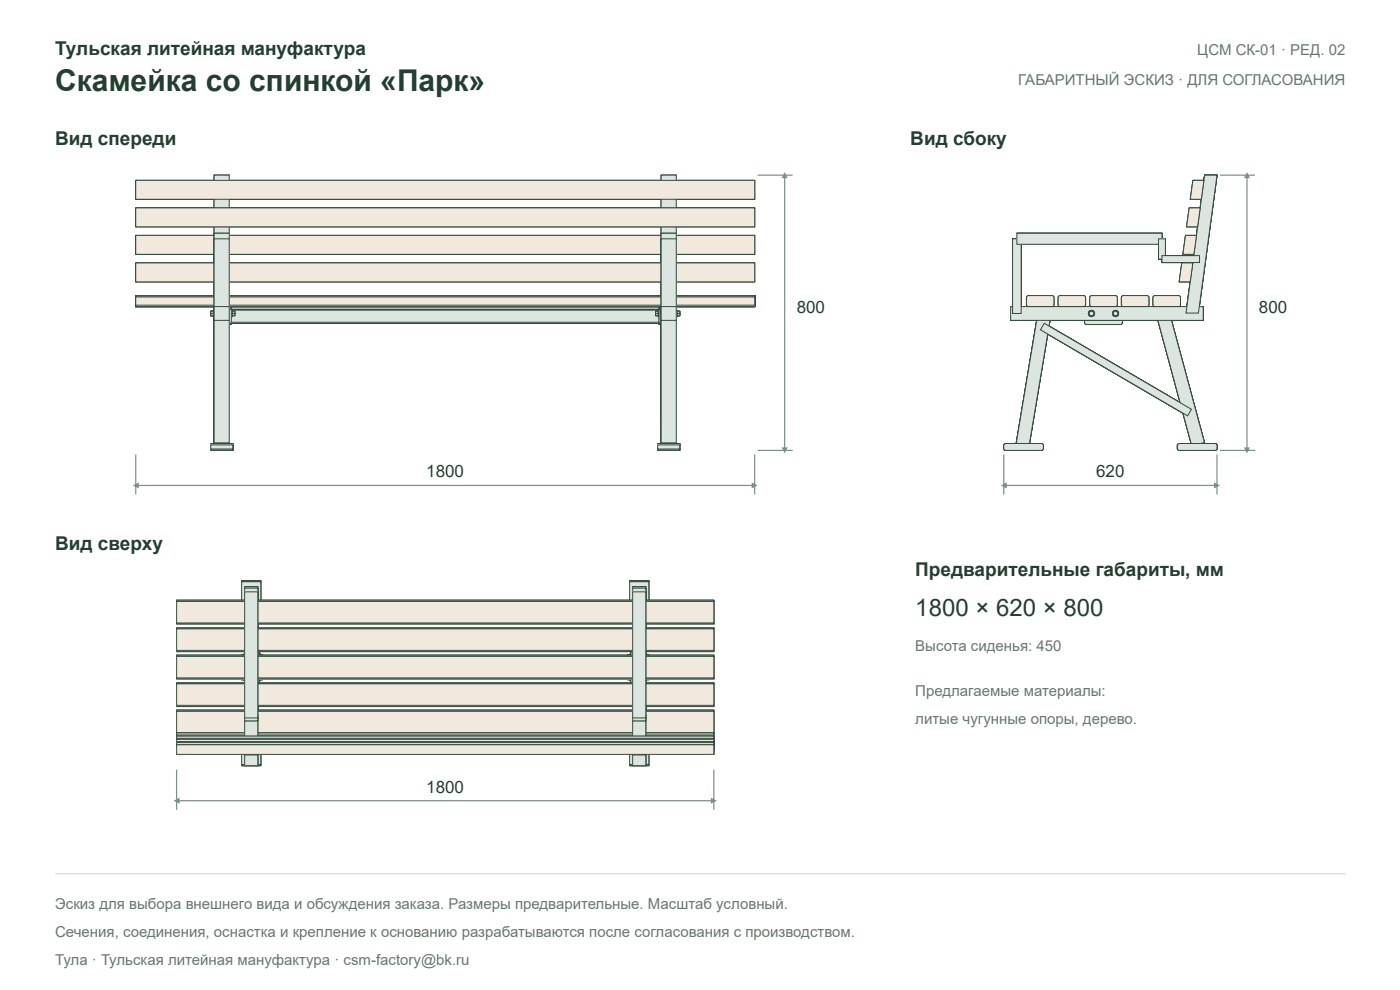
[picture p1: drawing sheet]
<svg xmlns="http://www.w3.org/2000/svg" width="297mm" height="210mm" viewBox="0 0 297 210" stroke-linecap="round" stroke-linejoin="round" font-family="sans-serif">
<defs><g id="words">
<text font-size="6.4" fill="#233e32" x="11.7" y="19.3">Скамейка со спинкой «Парк»</text>
<text font-size="5.1" fill="#233e32" x="194.2" y="130.5">1800 × 620 × 800</text>
<g font-size="4" fill="#233e32">
<text x="11.7" y="11.7">Тульская литейная мануфактура</text>
<text x="11.7" y="30.8">Вид спереди</text>
<text x="193.1" y="30.8">Вид сбоку</text>
<text x="11.7" y="116.7">Вид сверху</text>
<text x="194.2" y="122">Предварительные габариты, мм</text>
</g>
<g font-size="3.6" fill="#233e32">
<text x="169" y="66.3">800</text>
<text x="267.1" y="66.3">800</text>
<text x="90.4" y="101.2">1800</text>
<text x="232.6" y="101.2">620</text>
<text x="90.4" y="168.1">1800</text>
</g>
<g font-size="3.2" fill="#68766e">
<text x="254" y="11.7">ЦСМ СК-01 · РЕД. 02</text>
<text x="216" y="18">ГАБАРИТНЫЙ ЭСКИЗ · ДЛЯ СОГЛАСОВАНИЯ</text>
<text x="194.2" y="137.9">Высота сиденья: 450</text>
<text x="194.2" y="147.5">Предлагаемые материалы:</text>
<text x="194.2" y="153.4">литые чугунные опоры, дерево.</text>
<text x="11.7" y="192.7">Эскиз для выбора внешнего вида и обсуждения заказа. Размеры предварительные. Масштаб условный.</text>
<text x="11.7" y="198.6">Сечения, соединения, оснастка и крепление к основанию разрабатываются после согласования с производством.</text>
<text x="11.7" y="204.6">Тула · Тульская литейная мануфактура · csm-factory@bk.ru</text>
</g>
</g></defs>
<path d="M44.7 94.3h4.7v.9h-4.7z" fill="#dce5df"/>
<path d="M44.7 94.3h4.7v.9h-4.7z" fill="none" stroke="#354d40" stroke-width=".21"/>
<path d="M139.5 94.3h4.7v.9h-4.7z" fill="#dce5df"/>
<path d="M45.4 37.1h3.2zM140.3 37.1h3.2zM44.7 95.2h4.7v.3h-4.7zM44.7 94h4.7v.3h-4.7zM139.5 94.3h4.7v.9h-4.7zM139.5 95.2h4.7v.3h-4.7zM139.5 94h4.7v.3h-4.7z" fill="none" stroke="#354d40" stroke-width=".21"/>
<path d="M44.7 95.3h4.7M44.7 94.2h4.7M139.5 95.3h4.7M139.5 94.2h4.7" fill="none" stroke="#dce5df" stroke-width=".3"/>
<path d="M45.4 37.1h3.2v29.3h-3.2z" fill="#dce5df"/>
<path d="M45.4 37.1h3.2v29.3h-3.2z" fill="none" stroke="#354d40" stroke-width=".21"/>
<path d="M140.3 37.1h3.2v29.3h-3.2z" fill="#dce5df"/>
<path d="M140.3 37.1h3.2v29.3h-3.2z" fill="none" stroke="#354d40" stroke-width=".21"/>
<path d="M45.4 65h3.2v2.9h-3.2z" fill="#dce5df"/>
<path d="M45.4 65h3.2v2.9h-3.2z" fill="none" stroke="#354d40" stroke-width=".21"/>
<path d="M140.3 65h3.2v2.9h-3.2z" fill="#dce5df"/>
<path d="M140.3 65h3.2v2.9h-3.2z" fill="none" stroke="#354d40" stroke-width=".21"/>
<path d="M28.8 38.2h131.3v4h-131.3z" fill="#f2e9de"/>
<path d="M28.8 38.2h131.3v4h-131.3zM45.4 37.1v29.3zM48.6 37.1v29.3zM140.3 37.1v29.3zM143.5 37.1v29.3z" fill="none" stroke="#354d40" stroke-width=".21"/>
<path d="M45.4 54.2h3.2v1.5h-3.2z" fill="#dce5df"/>
<path d="M45.4 54.2h3.2v1.5h-3.2z" fill="none" stroke="#354d40" stroke-width=".21"/>
<path d="M140.3 54.2h3.2v1.5h-3.2z" fill="#dce5df"/>
<path d="M140.3 54.2h3.2v1.5h-3.2z" fill="none" stroke="#354d40" stroke-width=".21"/>
<path d="M28.8 44.1h131.3v4h-131.3z" fill="#f2e9de"/>
<path d="M28.8 38.2h131.3zM28.8 44.1h131.3v4h-131.3z" fill="none" stroke="#354d40" stroke-width=".21"/>
<path d="M45.4 93.8h3.2v.7h-3.2z" fill="#dce5df"/>
<path d="M45.4 93.8h3.2v.7h-3.2z" fill="none" stroke="#354d40" stroke-width=".21"/>
<path d="M140.3 93.8h3.2v.7h-3.2z" fill="#dce5df"/>
<path d="M28.8 38.2v4zM160.1 38.2v4zM28.8 42.2h131.3zM44.7 94v1.5zM44.7 95.5h4.7zM44.7 94h4.7zM49.4 94v1.5zM139.5 94v1.5zM139.5 95.5h4.7zM139.5 94h4.7zM140.3 93.8h3.2v.7h-3.2zM144.2 94v1.5z" fill="none" stroke="#354d40" stroke-width=".21"/>
<path d="M45.4 37.1h3.2v29.3h-3.2z" fill="#dce5df"/>
<path d="M45.4 37.1h3.2v29.3h-3.2z" fill="none" stroke="#354d40" stroke-width=".21"/>
<path d="M140.3 37.1h3.2v29.3h-3.2z" fill="#dce5df"/>
<path d="M140.3 37.1h3.2v29.3h-3.2z" fill="none" stroke="#354d40" stroke-width=".21"/>
<path d="M28.8 49.9h131.3v4h-131.3z" fill="#f2e9de"/>
<path d="M28.8 49.9h131.3v4h-131.3zM28.8 44.1h131.3zM28.8 44.1v4zM28.8 48.1h131.3zM160.1 44.1v4zM45.4 66.4h3.2zM140.3 66.4h3.2z" fill="none" stroke="#354d40" stroke-width=".21"/>
<path d="M28.8 38.2h131.3v4h-131.3z" fill="#f2e9de"/>
<path d="M28.8 38.2h131.3v4h-131.3z" fill="none" stroke="#354d40" stroke-width=".21"/>
<path d="M28.8 55.7h131.3v4.1h-131.3z" fill="#f2e9de"/>
<path d="M28.8 55.7h131.3v4.1h-131.3zM28.8 49.9h131.3zM28.8 49.9v4zM160.1 49.9v4z" fill="none" stroke="#354d40" stroke-width=".21"/>
<path d="M45.4 86.8h3.2v1.4h-3.2z" fill="#dce5df"/>
<path d="M45.4 86.8h3.2v1.4h-3.2z" fill="none" stroke="#354d40" stroke-width=".21"/>
<path d="M140.3 86.8h3.2v1.4h-3.2z" fill="#dce5df"/>
<path d="M28.8 53.9h131.3zM140.3 86.8h3.2v1.4h-3.2z" fill="none" stroke="#354d40" stroke-width=".21"/>
<path d="M28.8 44.1h131.3v4h-131.3z" fill="#f2e9de"/>
<path d="M28.8 44.1h131.3v4h-131.3zM28.8 55.7h131.3z" fill="none" stroke="#354d40" stroke-width=".21"/>
<path d="M45.4 65.4h3.2v28.4h-3.2z" fill="#dce5df"/>
<path d="M45.4 65.4h3.2v28.4h-3.2z" fill="none" stroke="#354d40" stroke-width=".21"/>
<path d="M140.3 65.4h3.2v28.4h-3.2z" fill="#dce5df"/>
<path d="M28.8 55.7v4.1zM28.8 59.8h131.3zM160.1 55.7v4.1zM140.3 65.4h3.2v28.4h-3.2z" fill="none" stroke="#354d40" stroke-width=".21"/>
<path d="M28.8 49.9h131.3v4h-131.3z" fill="#f2e9de"/>
<path d="M28.8 49.9h131.3v4h-131.3zM45.4 54.2v1.5zM45.4 54.2h3.2zM45.4 55.7h3.2zM48.6 54.2v1.5zM140.3 54.2v1.5zM140.3 54.2h3.2zM140.3 55.7h3.2zM143.5 54.2v1.5z" fill="none" stroke="#354d40" stroke-width=".21"/>
<path d="M28.8 63h131.3v1.7h-131.3z" fill="#f2e9de"/>
<path d="M28.8 63h131.3v1.7h-131.3z" fill="none" stroke="#354d40" stroke-width=".21"/>
<path d="M28.8 55.7h131.3v4.1h-131.3z" fill="#f2e9de"/>
<path d="M28.8 55.7h131.3v4.1h-131.3zM28.8 64.7h131.3v.3h-131.3zM28.8 62.7h131.3v.3h-131.3zM45.4 65.4v29.1zM48.6 65.4v29.1zM140.3 65.4v29.1zM143.5 65.4v29.1zM44.7 94h4.7v.3h-4.7zM44.7 95.2h4.7v.3h-4.7zM139.5 94h4.7v.3h-4.7zM139.5 95.2h4.7v.3h-4.7z" fill="none" stroke="#354d40" stroke-width=".21"/>
<path d="M28.8 64.8h131.3M28.8 62.8h131.3" fill="none" stroke="#f2e9de" stroke-width=".3"/>
<path d="M44.7 94.2h4.7M44.7 95.3h4.7M139.5 94.2h4.7M139.5 95.3h4.7" fill="none" stroke="#dce5df" stroke-width=".3"/>
<path d="M44.7 94.3h4.7v.9h-4.7z" fill="#dce5df"/>
<path d="M44.7 94.3h4.7v.9h-4.7z" fill="none" stroke="#354d40" stroke-width=".21"/>
<path d="M139.5 94.3h4.7v.9h-4.7z" fill="#dce5df"/>
<path d="M139.5 94.3h4.7v.9h-4.7z" fill="none" stroke="#354d40" stroke-width=".21"/>
<path d="M45.4 66.2h3.2v28.3h-3.2z" fill="#dce5df"/>
<path d="M45.4 66.2h3.2v28.3h-3.2z" fill="none" stroke="#354d40" stroke-width=".21"/>
<path d="M140.3 66.2h3.2v28.3h-3.2z" fill="#dce5df"/>
<path d="M28.8 62.7v2.3zM28.8 65h131.3zM28.8 62.7h131.3zM140.3 66.2h3.2v28.3h-3.2zM160.1 62.7v2.3z" fill="none" stroke="#354d40" stroke-width=".21"/>
<path d="M45.4 50.6h3.2v4.3h-3.2z" fill="#dce5df"/>
<path d="M45.4 50.6h3.2v4.3h-3.2z" fill="none" stroke="#354d40" stroke-width=".21"/>
<path d="M140.3 50.6h3.2v4.3h-3.2z" fill="#dce5df"/>
<path d="M140.3 50.6h3.2v4.3h-3.2z" fill="none" stroke="#354d40" stroke-width=".21"/>
<path d="M45.4 65.4h3.2v.8h-3.2z" fill="#dce5df"/>
<path d="M45.4 65.4h3.2v.8h-3.2z" fill="none" stroke="#354d40" stroke-width=".21"/>
<path d="M45.4 49.5h3.2v2.3h-3.2z" fill="#dce5df"/>
<path d="M45.4 49.5h3.2v2.3h-3.2zM45.4 50.6v4.3zM45.4 54.9h3.2zM45.4 50.6h3.2zM48.6 50.6v4.3z" fill="none" stroke="#354d40" stroke-width=".21"/>
<path d="M45.4 54.2h3.2v1.5h-3.2z" fill="#dce5df"/>
<path d="M45.4 54.2h3.2v1.5h-3.2z" fill="none" stroke="#354d40" stroke-width=".21"/>
<path d="M140.3 65.4h3.2v.8h-3.2z" fill="#dce5df"/>
<path d="M140.3 65.4h3.2v.8h-3.2z" fill="none" stroke="#354d40" stroke-width=".21"/>
<path d="M140.3 49.5h3.2v2.3h-3.2z" fill="#dce5df"/>
<path d="M140.3 49.5h3.2v2.3h-3.2zM140.3 50.6v4.3zM140.3 54.9h3.2zM140.3 50.6h3.2zM143.5 50.6v4.3z" fill="none" stroke="#354d40" stroke-width=".21"/>
<path d="M140.3 54.2h3.2v1.5h-3.2z" fill="#dce5df"/>
<path d="M140.3 54.2h3.2v1.5h-3.2z" fill="none" stroke="#354d40" stroke-width=".21"/>
<path d="M45.4 50.6h3.2v4.3h-3.2z" fill="#dce5df"/>
<path d="M45.4 50.6h3.2v4.3h-3.2z" fill="none" stroke="#354d40" stroke-width=".21"/>
<path d="M140.3 50.6h3.2v4.3h-3.2z" fill="#dce5df"/>
<path d="M140.3 50.6h3.2v4.3h-3.2zM28.8 62.7h131.3v.3h-131.3zM28.8 64.7h131.3v.3h-131.3z" fill="none" stroke="#354d40" stroke-width=".21"/>
<path d="M28.8 62.8h131.3M28.8 64.8h131.3" fill="none" stroke="#f2e9de" stroke-width=".3"/>
<path d="M28.8 63h131.3v1.7h-131.3z" fill="#f2e9de"/>
<path d="M28.8 63h131.3v1.7h-131.3z" fill="none" stroke="#354d40" stroke-width=".21"/>
<path d="M28.8 63h131.3v1.7h-131.3z" fill="#f2e9de"/>
<path d="M28.8 63h131.3v1.7h-131.3zM28.8 64.7h131.3v.3h-131.3zM28.8 62.7h131.3v.3h-131.3zM28.8 62.7v2.3zM28.8 65h131.3zM28.8 62.7h131.3zM48.6 65.6h.5v2.9h-.5zM139.8 65.6h.5v2.9h-.5zM160.1 62.7v2.3z" fill="none" stroke="#354d40" stroke-width=".21"/>
<path d="M28.8 64.8h131.3M28.8 62.8h131.3" fill="none" stroke="#f2e9de" stroke-width=".3"/>
<path d="M48.9 65.6v2.9M140 65.6v2.9" fill="none" stroke="#dce5df" stroke-width=".45"/>
<path d="M48.6 68.5h.5v.3h-.5z" fill="#dce5df"/>
<path d="M48.6 68.5h.5v.3h-.5z" fill="none" stroke="#354d40" stroke-width=".21"/>
<path d="M48.6 65.3h.5v.3h-.5z" fill="#dce5df"/>
<path d="M48.6 65.3h.5v.3h-.5z" fill="none" stroke="#354d40" stroke-width=".21"/>
<path d="M139.8 68.5h.5v.3h-.5z" fill="#dce5df"/>
<path d="M139.8 68.5h.5v.3h-.5z" fill="none" stroke="#354d40" stroke-width=".21"/>
<path d="M139.8 65.3h.5v.3h-.5z" fill="#dce5df"/>
<path d="M139.8 65.3h.5v.3h-.5z" fill="none" stroke="#354d40" stroke-width=".21"/>
<path d="M28.8 63h131.3v1.7h-131.3z" fill="#f2e9de"/>
<path d="M28.8 63h131.3v1.7h-131.3z" fill="none" stroke="#354d40" stroke-width=".21"/>
<path d="M49.1 66.2h.1v.3h-.1z" fill="#dce5df"/>
<path d="M49.1 66.2h.1v.3h-.1z" fill="none" stroke="#354d40" stroke-width=".21"/>
<path d="M49.1 66.5h.1v.2h-.1z" fill="#dce5df"/>
<path d="M49.1 66.5h.1v.2h-.1z" fill="none" stroke="#354d40" stroke-width=".21"/>
<path d="M45.3 66.2h.1v.3h-.1z" fill="#dce5df"/>
<path d="M45.3 66.2h.1v.3h-.1z" fill="none" stroke="#354d40" stroke-width=".21"/>
<path d="M45.3 66.5h.1v.2h-.1z" fill="#dce5df"/>
<path d="M45.3 66.5h.1v.2h-.1z" fill="none" stroke="#354d40" stroke-width=".21"/>
<path d="M139.7 66.2h.1v.3h-.1z" fill="#dce5df"/>
<path d="M139.7 66.2h.1v.3h-.1z" fill="none" stroke="#354d40" stroke-width=".21"/>
<path d="M139.7 66.5h.1v.2h-.1z" fill="#dce5df"/>
<path d="M139.7 66.5h.1v.2h-.1z" fill="none" stroke="#354d40" stroke-width=".21"/>
<path d="M143.5 66.2h.1v.3h-.1z" fill="#dce5df"/>
<path d="M143.5 66.2h.1v.3h-.1z" fill="none" stroke="#354d40" stroke-width=".21"/>
<path d="M143.5 66.5h.1v.2h-.1z" fill="#dce5df"/>
<path d="M143.5 66.5h.1v.2h-.1z" fill="none" stroke="#354d40" stroke-width=".21"/>
<path d="M49.1 66h.1v.2h-.1z" fill="#dce5df"/>
<path d="M49.1 66h.1v.2h-.1z" fill="none" stroke="#354d40" stroke-width=".21"/>
<path d="M45.3 66h.1v.2h-.1z" fill="#dce5df"/>
<path d="M45.3 66h.1v.2h-.1z" fill="none" stroke="#354d40" stroke-width=".21"/>
<path d="M139.7 66h.1v.2h-.1z" fill="#dce5df"/>
<path d="M139.7 66h.1v.2h-.1z" fill="none" stroke="#354d40" stroke-width=".21"/>
<path d="M143.5 66h.1v.2h-.1z" fill="#dce5df"/>
<path d="M143.5 66h.1v.2h-.1z" fill="none" stroke="#354d40" stroke-width=".21"/>
<path d="M49.1 66.7h.1v.2h-.1z" fill="#dce5df"/>
<path d="M49.1 66.7h.1v.2h-.1z" fill="none" stroke="#354d40" stroke-width=".21"/>
<path d="M45.3 66.7h.1v.2h-.1z" fill="#dce5df"/>
<path d="M45.3 66.7h.1v.2h-.1z" fill="none" stroke="#354d40" stroke-width=".21"/>
<path d="M139.7 66.7h.1v.2h-.1z" fill="#dce5df"/>
<path d="M139.7 66.7h.1v.2h-.1z" fill="none" stroke="#354d40" stroke-width=".21"/>
<path d="M143.5 66.7h.1v.2h-.1z" fill="#dce5df"/>
<path d="M143.5 66.7h.1v.2h-.1z" fill="none" stroke="#354d40" stroke-width=".21"/>
<path d="M45.4 68.5h3.2v18.3h-3.2z" fill="#dce5df"/>
<path d="M45.4 68.5h3.2v18.3h-3.2z" fill="none" stroke="#354d40" stroke-width=".21"/>
<path d="M140.3 68.5h3.2v18.3h-3.2z" fill="#dce5df"/>
<path d="M140.3 68.5h3.2v18.3h-3.2z" fill="none" stroke="#354d40" stroke-width=".21"/>
<path d="M49.2 66h.6v.5h-.6z" fill="#dce5df"/>
<path d="M49.2 66h.6v.5h-.6z" fill="none" stroke="#354d40" stroke-width=".21"/>
<path d="M49.2 66.5h.6v.4h-.6z" fill="#dce5df"/>
<path d="M49.2 66.5h.6v.4h-.6z" fill="none" stroke="#354d40" stroke-width=".21"/>
<path d="M44.7 66h.6v.5h-.6z" fill="#dce5df"/>
<path d="M44.7 66h.6v.5h-.6z" fill="none" stroke="#354d40" stroke-width=".21"/>
<path d="M44.7 66.5h.6v.4h-.6z" fill="#dce5df"/>
<path d="M44.7 66.5h.6v.4h-.6z" fill="none" stroke="#354d40" stroke-width=".21"/>
<path d="M139.1 66h.6v.5h-.6z" fill="#dce5df"/>
<path d="M139.1 66h.6v.5h-.6z" fill="none" stroke="#354d40" stroke-width=".21"/>
<path d="M139.1 66.5h.6v.4h-.6z" fill="#dce5df"/>
<path d="M139.1 66.5h.6v.4h-.6z" fill="none" stroke="#354d40" stroke-width=".21"/>
<path d="M143.6 66h.6v.5h-.6z" fill="#dce5df"/>
<path d="M143.6 66h.6v.5h-.6z" fill="none" stroke="#354d40" stroke-width=".21"/>
<path d="M143.6 66.5h.6v.4h-.6z" fill="#dce5df"/>
<path d="M143.6 66.5h.6v.4h-.6z" fill="none" stroke="#354d40" stroke-width=".21"/>
<path d="M28.8 63h131.3v1.7h-131.3z" fill="#f2e9de"/>
<path d="M28.8 63h131.3v1.7h-131.3z" fill="none" stroke="#354d40" stroke-width=".21"/>
<path d="M49.1 65.8l.1 .2z" fill="#dce5df"/>
<path d="M49.1 65.8l.1 .2z" fill="none" stroke="#354d40" stroke-width=".21"/>
<path d="M45.3 65.8l.1 .2z" fill="#dce5df"/>
<path d="M45.3 65.8l.1 .2z" fill="none" stroke="#354d40" stroke-width=".21"/>
<path d="M139.7 65.8l.1 .2z" fill="#dce5df"/>
<path d="M139.7 65.8l.1 .2z" fill="none" stroke="#354d40" stroke-width=".21"/>
<path d="M143.5 65.8l.1 .2z" fill="#dce5df"/>
<path d="M143.5 65.8l.1 .2z" fill="none" stroke="#354d40" stroke-width=".21"/>
<path d="M49.1 66.9l.1 .2z" fill="#dce5df"/>
<path d="M49.1 66.9l.1 .2z" fill="none" stroke="#354d40" stroke-width=".21"/>
<path d="M45.3 66.9l.1 .2z" fill="#dce5df"/>
<path d="M45.3 66.9l.1 .2z" fill="none" stroke="#354d40" stroke-width=".21"/>
<path d="M139.7 66.9l.1 .2z" fill="#dce5df"/>
<path d="M139.7 66.9l.1 .2z" fill="none" stroke="#354d40" stroke-width=".21"/>
<path d="M143.5 66.9l.1 .2z" fill="#dce5df"/>
<path d="M28.8 64.7h131.3v.3h-131.3zM28.8 62.7h131.3v.3h-131.3zM143.5 66.9l.1 .2z" fill="none" stroke="#354d40" stroke-width=".21"/>
<path d="M28.8 64.8h131.3M28.8 62.8h131.3" fill="none" stroke="#f2e9de" stroke-width=".3"/>
<path d="M49.1 65.8h.1z" fill="#dce5df"/>
<path d="M49.1 65.8h.1z" fill="none" stroke="#354d40" stroke-width=".21"/>
<path d="M49.1 67.1h.1z" fill="#dce5df"/>
<path d="M49.1 67.1h.1z" fill="none" stroke="#354d40" stroke-width=".21"/>
<path d="M45.3 65.8h.1z" fill="#dce5df"/>
<path d="M45.3 65.8h.1z" fill="none" stroke="#354d40" stroke-width=".21"/>
<path d="M45.3 67.1h.1z" fill="#dce5df"/>
<path d="M45.3 67.1h.1z" fill="none" stroke="#354d40" stroke-width=".21"/>
<path d="M139.7 65.8h.1z" fill="#dce5df"/>
<path d="M139.7 65.8h.1z" fill="none" stroke="#354d40" stroke-width=".21"/>
<path d="M139.7 67.1h.1z" fill="#dce5df"/>
<path d="M139.7 67.1h.1z" fill="none" stroke="#354d40" stroke-width=".21"/>
<path d="M143.5 65.8h.1z" fill="#dce5df"/>
<path d="M143.5 65.8h.1z" fill="none" stroke="#354d40" stroke-width=".21"/>
<path d="M143.5 67.1h.1z" fill="#dce5df"/>
<g fill="none" stroke="#354d40" stroke-width=".21">
<path d="M44.7 66v.9zM44.7 66h.6zM44.7 66.9h.6zM45.3 65.8v1.3zM45.3 66v.9zM45.4 68.5v19.7zM45.4 65.8v1.3zM48.6 68.5v19.7zM49.1 65.8v1.3zM49.2 66v.9zM49.2 66h.6zM49.2 66.9h.6z"/>
<path d="M49.2 65.8v1.3zM49.8 66v.9zM139.1 66v.9zM139.1 66h.6zM139.1 66.9h.6zM139.7 66v.9zM139.7 65.8v1.3zM139.8 65.8v1.3zM140.3 68.5v19.7zM143.5 67.1h.1zM143.5 68.5v19.7zM143.5 65.8v1.3z"/>
<path d="M143.6 65.8v1.3zM143.6 66v.9zM143.6 66h.6zM143.6 66.9h.6zM144.2 66v.9z"/>
</g>
<path d="M49.1 65.8h.1z" fill="#dce5df"/>
<path d="M49.1 65.8h.1z" fill="none" stroke="#354d40" stroke-width=".21"/>
<path d="M45.3 65.8h.1z" fill="#dce5df"/>
<path d="M45.3 65.8h.1z" fill="none" stroke="#354d40" stroke-width=".21"/>
<path d="M139.7 65.8h.1z" fill="#dce5df"/>
<path d="M139.7 65.8h.1z" fill="none" stroke="#354d40" stroke-width=".21"/>
<path d="M143.5 65.8h.1z" fill="#dce5df"/>
<path d="M143.5 65.8h.1z" fill="none" stroke="#354d40" stroke-width=".21"/>
<path d="M49.1 67.1h.1z" fill="#dce5df"/>
<path d="M49.1 67.1h.1z" fill="none" stroke="#354d40" stroke-width=".21"/>
<path d="M45.3 67.1h.1z" fill="#dce5df"/>
<path d="M45.3 67.1h.1z" fill="none" stroke="#354d40" stroke-width=".21"/>
<path d="M139.7 67.1h.1z" fill="#dce5df"/>
<path d="M139.7 67.1h.1z" fill="none" stroke="#354d40" stroke-width=".21"/>
<path d="M143.5 67.1h.1z" fill="#dce5df"/>
<path d="M143.5 67.1h.1z" fill="none" stroke="#354d40" stroke-width=".21"/>
<path d="M45.4 69.9h3.2v18.3h-3.2z" fill="#dce5df"/>
<path d="M45.4 69.9h3.2v18.3h-3.2z" fill="none" stroke="#354d40" stroke-width=".21"/>
<path d="M140.3 69.9h3.2v18.3h-3.2z" fill="#dce5df"/>
<path d="M140.3 69.9h3.2v18.3h-3.2z" fill="none" stroke="#354d40" stroke-width=".21"/>
<path d="M49.1 65.8l.1 .2z" fill="#dce5df"/>
<path d="M49.1 65.8l.1 .2z" fill="none" stroke="#354d40" stroke-width=".21"/>
<path d="M49.1 66.9l.1 .2z" fill="#dce5df"/>
<path d="M49.1 66.9l.1 .2z" fill="none" stroke="#354d40" stroke-width=".21"/>
<path d="M45.3 65.8l.1 .2z" fill="#dce5df"/>
<path d="M45.3 65.8l.1 .2z" fill="none" stroke="#354d40" stroke-width=".21"/>
<path d="M45.3 66.9l.1 .2z" fill="#dce5df"/>
<path d="M45.3 66.9l.1 .2z" fill="none" stroke="#354d40" stroke-width=".21"/>
<path d="M139.7 65.8l.1 .2z" fill="#dce5df"/>
<path d="M139.7 65.8l.1 .2z" fill="none" stroke="#354d40" stroke-width=".21"/>
<path d="M139.7 66.9l.1 .2z" fill="#dce5df"/>
<path d="M139.7 66.9l.1 .2z" fill="none" stroke="#354d40" stroke-width=".21"/>
<path d="M143.5 65.8l.1 .2z" fill="#dce5df"/>
<path d="M143.5 65.8l.1 .2z" fill="none" stroke="#354d40" stroke-width=".21"/>
<path d="M143.5 66.9l.1 .2z" fill="#dce5df"/>
<path d="M143.5 66.9l.1 .2z" fill="none" stroke="#354d40" stroke-width=".21"/>
<path d="M49.2 66h.6v.5h-.6z" fill="#dce5df"/>
<path d="M49.2 66h.6v.5h-.6z" fill="none" stroke="#354d40" stroke-width=".21"/>
<path d="M49.2 66.5h.6v.4h-.6z" fill="#dce5df"/>
<path d="M49.2 66.5h.6v.4h-.6z" fill="none" stroke="#354d40" stroke-width=".21"/>
<path d="M44.7 66h.6v.5h-.6z" fill="#dce5df"/>
<path d="M44.7 66h.6v.5h-.6z" fill="none" stroke="#354d40" stroke-width=".21"/>
<path d="M44.7 66.5h.6v.4h-.6z" fill="#dce5df"/>
<path d="M44.7 66.5h.6v.4h-.6z" fill="none" stroke="#354d40" stroke-width=".21"/>
<path d="M139.1 66h.6v.5h-.6z" fill="#dce5df"/>
<path d="M139.1 66h.6v.5h-.6z" fill="none" stroke="#354d40" stroke-width=".21"/>
<path d="M139.1 66.5h.6v.4h-.6z" fill="#dce5df"/>
<path d="M139.1 66.5h.6v.4h-.6z" fill="none" stroke="#354d40" stroke-width=".21"/>
<path d="M143.6 66h.6v.5h-.6z" fill="#dce5df"/>
<path d="M143.6 66h.6v.5h-.6z" fill="none" stroke="#354d40" stroke-width=".21"/>
<path d="M143.6 66.5h.6v.4h-.6z" fill="#dce5df"/>
<path d="M143.6 66.5h.6v.4h-.6z" fill="none" stroke="#354d40" stroke-width=".21"/>
<path d="M49.1 66h.1v.2h-.1z" fill="#dce5df"/>
<path d="M49.1 66h.1v.2h-.1z" fill="none" stroke="#354d40" stroke-width=".21"/>
<path d="M49.1 66.7h.1v.2h-.1z" fill="#dce5df"/>
<path d="M49.1 66.7h.1v.2h-.1z" fill="none" stroke="#354d40" stroke-width=".21"/>
<path d="M45.3 66h.1v.2h-.1z" fill="#dce5df"/>
<path d="M45.3 66h.1v.2h-.1z" fill="none" stroke="#354d40" stroke-width=".21"/>
<path d="M45.3 66.7h.1v.2h-.1z" fill="#dce5df"/>
<path d="M45.3 66.7h.1v.2h-.1z" fill="none" stroke="#354d40" stroke-width=".21"/>
<path d="M139.7 66h.1v.2h-.1z" fill="#dce5df"/>
<path d="M139.7 66h.1v.2h-.1z" fill="none" stroke="#354d40" stroke-width=".21"/>
<path d="M139.7 66.7h.1v.2h-.1z" fill="#dce5df"/>
<path d="M139.7 66.7h.1v.2h-.1z" fill="none" stroke="#354d40" stroke-width=".21"/>
<path d="M143.5 66h.1v.2h-.1z" fill="#dce5df"/>
<path d="M143.5 66h.1v.2h-.1z" fill="none" stroke="#354d40" stroke-width=".21"/>
<path d="M143.5 66.7h.1v.2h-.1z" fill="#dce5df"/>
<path d="M143.5 66.7h.1v.2h-.1z" fill="none" stroke="#354d40" stroke-width=".21"/>
<path d="M49.1 66.2h.1v.3h-.1z" fill="#dce5df"/>
<path d="M49.1 66.2h.1v.3h-.1z" fill="none" stroke="#354d40" stroke-width=".21"/>
<path d="M49.1 66.5h.1v.2h-.1z" fill="#dce5df"/>
<path d="M49.1 66.5h.1v.2h-.1z" fill="none" stroke="#354d40" stroke-width=".21"/>
<path d="M45.3 66.2h.1v.3h-.1z" fill="#dce5df"/>
<path d="M45.3 66.2h.1v.3h-.1z" fill="none" stroke="#354d40" stroke-width=".21"/>
<path d="M45.3 66.5h.1v.2h-.1z" fill="#dce5df"/>
<path d="M45.3 66.5h.1v.2h-.1z" fill="none" stroke="#354d40" stroke-width=".21"/>
<path d="M139.7 66.2h.1v.3h-.1z" fill="#dce5df"/>
<path d="M139.7 66.2h.1v.3h-.1z" fill="none" stroke="#354d40" stroke-width=".21"/>
<path d="M139.7 66.5h.1v.2h-.1z" fill="#dce5df"/>
<path d="M139.7 66.5h.1v.2h-.1z" fill="none" stroke="#354d40" stroke-width=".21"/>
<path d="M143.5 66.2h.1v.3h-.1z" fill="#dce5df"/>
<path d="M143.5 66.2h.1v.3h-.1z" fill="none" stroke="#354d40" stroke-width=".21"/>
<path d="M143.5 66.5h.1v.2h-.1z" fill="#dce5df"/>
<path d="M49.1 68.4l90.7 .1zM49.1 65.6l90.7 .1zM143.5 66.5h.1v.2h-.1z" fill="none" stroke="#354d40" stroke-width=".21"/>
<path d="M49.1 68.4h90.7M49.1 65.7h90.7" fill="none" stroke="#dce5df" stroke-width=".21"/>
<path d="M49.1 65.8h90.7v2.5h-90.7z" fill="#dce5df"/>
<path d="M49.1 65.8h90.7v2.5h-90.7zM49.1 68.5h90.7zM49.1 68.3l90.7 .1zM49.1 65.7h90.7zM49.1 65.6h90.7zM49.1 68.3h90.7zM49.1 65.7l90.7 .1zM49.1 65.7v2.6zM139.8 65.7v2.6z" fill="none" stroke="#354d40" stroke-width=".21"/>
<path d="M49.1 68.5h90.7M49.1 68.3h90.7M49.1 65.7h90.7M49.1 65.6h90.7M49.1 65.8h90.7" fill="none" stroke="#dce5df" stroke-width=".21"/>
<path d="M49.1 65.8h90.7v2.5h-90.7z" fill="#dce5df"/>
<g fill="none" stroke="#354d40" stroke-width=".21">
<path d="M28.8 62.7v2.3zM28.8 65h131.3zM28.8 62.7h131.3zM45.4 65v2.9zM45.4 65h3.2zM45.4 67.9h3.2zM48.6 65v2.9zM48.6 65.3v3.5zM48.6 68.8h.5zM48.6 65.3h.5zM49.1 65.8h90.7v2.5h-90.7zM49.1 68.3v.2z"/>
<path d="M49.1 68.5h90.7zM49.1 68.3h90.7zM49.1 65.6v.1zM49.1 65.7h90.7zM49.1 65.6h90.7zM49.1 65.3v3.5zM139.8 68.3v.2zM139.8 65.6v.1zM139.8 65.3v3.5zM139.8 68.8h.5zM139.8 65.3h.5zM140.3 65v2.9z"/>
<path d="M140.3 65h3.2zM140.3 67.9h3.2zM140.3 65.3v3.5zM143.5 65v2.9zM160.1 62.7v2.3z"/>
</g>
<path d="M49.1 65.8h90.7v2.5h-90.7z" fill="#dce5df"/>
<path d="M49.1 65.8h90.7v2.5h-90.7zM49.1 68.3h90.7zM49.1 65.7l90.7 .1zM49.1 65.7v2.6zM49.1 65.7h90.7zM49.1 68.3l90.7 .1zM49.1 68.5h90.7zM49.1 65.6h90.7zM49.1 68.4l90.7 .1zM49.1 65.6l90.7 .1zM139.8 65.7v2.6z" fill="none" stroke="#354d40" stroke-width=".21"/>
<path d="M49.1 68.3h90.7M49.1 65.8h90.7M49.1 68.5h90.7M49.1 65.6h90.7M49.1 65.7h90.7M49.1 68.4h90.7" fill="none" stroke="#dce5df" stroke-width=".21"/>
<path d="M49.1 65.8h90.7v2.5h-90.7z" fill="#dce5df"/>
<path d="M49.1 65.8h90.7v2.5h-90.7z" fill="none" stroke="#354d40" stroke-width=".21"/>
<path d="M49.1 66.2h.1v.3h-.1z" fill="#dce5df"/>
<path d="M49.1 66.2h.1v.3h-.1z" fill="none" stroke="#354d40" stroke-width=".21"/>
<path d="M49.1 66.5h.1v.2h-.1z" fill="#dce5df"/>
<path d="M49.1 66.5h.1v.2h-.1z" fill="none" stroke="#354d40" stroke-width=".21"/>
<path d="M45.3 66.2h.1v.3h-.1z" fill="#dce5df"/>
<path d="M45.3 66.2h.1v.3h-.1z" fill="none" stroke="#354d40" stroke-width=".21"/>
<path d="M45.3 66.5h.1v.2h-.1z" fill="#dce5df"/>
<path d="M45.3 66.5h.1v.2h-.1z" fill="none" stroke="#354d40" stroke-width=".21"/>
<path d="M139.7 66.2h.1v.3h-.1z" fill="#dce5df"/>
<path d="M139.7 66.2h.1v.3h-.1z" fill="none" stroke="#354d40" stroke-width=".21"/>
<path d="M139.7 66.5h.1v.2h-.1z" fill="#dce5df"/>
<path d="M139.7 66.5h.1v.2h-.1z" fill="none" stroke="#354d40" stroke-width=".21"/>
<path d="M143.5 66.2h.1v.3h-.1z" fill="#dce5df"/>
<path d="M143.5 66.2h.1v.3h-.1z" fill="none" stroke="#354d40" stroke-width=".21"/>
<path d="M143.5 66.5h.1v.2h-.1z" fill="#dce5df"/>
<path d="M143.5 66.5h.1v.2h-.1z" fill="none" stroke="#354d40" stroke-width=".21"/>
<path d="M49.1 66h.1v.2h-.1z" fill="#dce5df"/>
<path d="M49.1 66h.1v.2h-.1z" fill="none" stroke="#354d40" stroke-width=".21"/>
<path d="M45.3 66h.1v.2h-.1z" fill="#dce5df"/>
<path d="M45.3 66h.1v.2h-.1z" fill="none" stroke="#354d40" stroke-width=".21"/>
<path d="M139.7 66h.1v.2h-.1z" fill="#dce5df"/>
<path d="M139.7 66h.1v.2h-.1z" fill="none" stroke="#354d40" stroke-width=".21"/>
<path d="M143.5 66h.1v.2h-.1z" fill="#dce5df"/>
<path d="M143.5 66h.1v.2h-.1z" fill="none" stroke="#354d40" stroke-width=".21"/>
<path d="M49.1 66.7h.1v.2h-.1z" fill="#dce5df"/>
<path d="M49.1 66.7h.1v.2h-.1z" fill="none" stroke="#354d40" stroke-width=".21"/>
<path d="M45.3 66.7h.1v.2h-.1z" fill="#dce5df"/>
<path d="M45.3 66.7h.1v.2h-.1z" fill="none" stroke="#354d40" stroke-width=".21"/>
<path d="M139.7 66.7h.1v.2h-.1z" fill="#dce5df"/>
<path d="M139.7 66.7h.1v.2h-.1z" fill="none" stroke="#354d40" stroke-width=".21"/>
<path d="M143.5 66.7h.1v.2h-.1z" fill="#dce5df"/>
<path d="M143.5 66.7h.1v.2h-.1z" fill="none" stroke="#354d40" stroke-width=".21"/>
<path d="M49.2 66h.6v.5h-.6z" fill="#dce5df"/>
<path d="M49.2 66h.6v.5h-.6z" fill="none" stroke="#354d40" stroke-width=".21"/>
<path d="M49.2 66.5h.6v.4h-.6z" fill="#dce5df"/>
<path d="M49.2 66.5h.6v.4h-.6z" fill="none" stroke="#354d40" stroke-width=".21"/>
<path d="M44.7 66h.6v.5h-.6z" fill="#dce5df"/>
<path d="M44.7 66h.6v.5h-.6z" fill="none" stroke="#354d40" stroke-width=".21"/>
<path d="M44.7 66.5h.6v.4h-.6z" fill="#dce5df"/>
<path d="M44.7 66.5h.6v.4h-.6z" fill="none" stroke="#354d40" stroke-width=".21"/>
<path d="M139.1 66h.6v.5h-.6z" fill="#dce5df"/>
<path d="M139.1 66h.6v.5h-.6z" fill="none" stroke="#354d40" stroke-width=".21"/>
<path d="M139.1 66.5h.6v.4h-.6z" fill="#dce5df"/>
<path d="M139.1 66.5h.6v.4h-.6z" fill="none" stroke="#354d40" stroke-width=".21"/>
<path d="M143.6 66h.6v.5h-.6z" fill="#dce5df"/>
<path d="M143.6 66h.6v.5h-.6z" fill="none" stroke="#354d40" stroke-width=".21"/>
<path d="M143.6 66.5h.6v.4h-.6z" fill="#dce5df"/>
<path d="M143.6 66.5h.6v.4h-.6z" fill="none" stroke="#354d40" stroke-width=".21"/>
<path d="M49.1 65.8l.1 .2z" fill="#dce5df"/>
<path d="M49.1 65.8l.1 .2z" fill="none" stroke="#354d40" stroke-width=".21"/>
<path d="M49.1 66.9l.1 .2z" fill="#dce5df"/>
<path d="M49.1 66.9l.1 .2z" fill="none" stroke="#354d40" stroke-width=".21"/>
<path d="M45.3 65.8l.1 .2z" fill="#dce5df"/>
<path d="M45.3 65.8l.1 .2z" fill="none" stroke="#354d40" stroke-width=".21"/>
<path d="M45.3 66.9l.1 .2z" fill="#dce5df"/>
<path d="M45.3 66.9l.1 .2z" fill="none" stroke="#354d40" stroke-width=".21"/>
<path d="M139.7 65.8l.1 .2z" fill="#dce5df"/>
<path d="M139.7 65.8l.1 .2z" fill="none" stroke="#354d40" stroke-width=".21"/>
<path d="M139.7 66.9l.1 .2z" fill="#dce5df"/>
<path d="M139.7 66.9l.1 .2z" fill="none" stroke="#354d40" stroke-width=".21"/>
<path d="M143.5 65.8l.1 .2z" fill="#dce5df"/>
<path d="M143.5 65.8l.1 .2z" fill="none" stroke="#354d40" stroke-width=".21"/>
<path d="M143.5 66.9l.1 .2z" fill="#dce5df"/>
<path d="M143.5 66.9l.1 .2z" fill="none" stroke="#354d40" stroke-width=".21"/>
<path d="M49.1 65.8h.1z" fill="#dce5df"/>
<path d="M49.1 65.8h.1z" fill="none" stroke="#354d40" stroke-width=".21"/>
<path d="M49.1 67.1h.1z" fill="#dce5df"/>
<path d="M49.1 67.1h.1z" fill="none" stroke="#354d40" stroke-width=".21"/>
<path d="M45.3 65.8h.1z" fill="#dce5df"/>
<path d="M45.3 65.8h.1z" fill="none" stroke="#354d40" stroke-width=".21"/>
<path d="M45.3 67.1h.1z" fill="#dce5df"/>
<path d="M45.3 67.1h.1z" fill="none" stroke="#354d40" stroke-width=".21"/>
<path d="M139.7 65.8h.1z" fill="#dce5df"/>
<path d="M139.7 65.8h.1z" fill="none" stroke="#354d40" stroke-width=".21"/>
<path d="M139.7 67.1h.1z" fill="#dce5df"/>
<path d="M139.7 67.1h.1z" fill="none" stroke="#354d40" stroke-width=".21"/>
<path d="M143.5 65.8h.1z" fill="#dce5df"/>
<path d="M143.5 65.8h.1z" fill="none" stroke="#354d40" stroke-width=".21"/>
<path d="M143.5 67.1h.1z" fill="#dce5df"/>
<g fill="none" stroke="#354d40" stroke-width=".21">
<path d="M44.7 66v.9zM44.7 66h.6zM44.7 66.9h.6zM45.3 65.8v1.3zM45.3 66v.9zM45.4 65.8v1.3zM49.1 65.8v1.3zM49.2 66v.9zM49.2 66h.6zM49.2 66.9h.6zM49.2 65.8v1.3zM49.8 66v.9z"/>
<path d="M139.1 66v.9zM139.1 66h.6zM139.1 66.9h.6zM139.7 66v.9zM139.7 65.8v1.3zM139.8 65.8v1.3zM143.5 67.1h.1zM143.5 65.8v1.3zM143.6 65.8v1.3zM143.6 66v.9zM143.6 66h.6zM143.6 66.9h.6z"/>
<path d="M144.2 66v.9z"/>
</g>
<path d="M49.1 65.8h.1z" fill="#dce5df"/>
<path d="M49.1 65.8h.1z" fill="none" stroke="#354d40" stroke-width=".21"/>
<path d="M45.3 65.8h.1z" fill="#dce5df"/>
<path d="M45.3 65.8h.1z" fill="none" stroke="#354d40" stroke-width=".21"/>
<path d="M139.7 65.8h.1z" fill="#dce5df"/>
<path d="M139.7 65.8h.1z" fill="none" stroke="#354d40" stroke-width=".21"/>
<path d="M143.5 65.8h.1z" fill="#dce5df"/>
<path d="M143.5 65.8h.1z" fill="none" stroke="#354d40" stroke-width=".21"/>
<path d="M49.1 67.1h.1z" fill="#dce5df"/>
<path d="M49.1 67.1h.1z" fill="none" stroke="#354d40" stroke-width=".21"/>
<path d="M45.3 67.1h.1z" fill="#dce5df"/>
<path d="M45.3 67.1h.1z" fill="none" stroke="#354d40" stroke-width=".21"/>
<path d="M139.7 67.1h.1z" fill="#dce5df"/>
<path d="M139.7 67.1h.1z" fill="none" stroke="#354d40" stroke-width=".21"/>
<path d="M143.5 67.1h.1z" fill="#dce5df"/>
<path d="M28.8 62.7h131.3v.3h-131.3zM28.8 64.7h131.3v.3h-131.3zM143.5 67.1h.1z" fill="none" stroke="#354d40" stroke-width=".21"/>
<path d="M28.8 62.8h131.3M28.8 64.8h131.3" fill="none" stroke="#f2e9de" stroke-width=".3"/>
<path d="M49.1 65.8l.1 .2z" fill="#dce5df"/>
<path d="M49.1 65.8l.1 .2z" fill="none" stroke="#354d40" stroke-width=".21"/>
<path d="M45.3 65.8l.1 .2z" fill="#dce5df"/>
<path d="M45.3 65.8l.1 .2z" fill="none" stroke="#354d40" stroke-width=".21"/>
<path d="M139.7 65.8l.1 .2z" fill="#dce5df"/>
<path d="M139.7 65.8l.1 .2z" fill="none" stroke="#354d40" stroke-width=".21"/>
<path d="M143.5 65.8l.1 .2z" fill="#dce5df"/>
<path d="M143.5 65.8l.1 .2z" fill="none" stroke="#354d40" stroke-width=".21"/>
<path d="M49.1 66.9l.1 .2z" fill="#dce5df"/>
<path d="M49.1 66.9l.1 .2z" fill="none" stroke="#354d40" stroke-width=".21"/>
<path d="M45.3 66.9l.1 .2z" fill="#dce5df"/>
<path d="M45.3 66.9l.1 .2z" fill="none" stroke="#354d40" stroke-width=".21"/>
<path d="M139.7 66.9l.1 .2z" fill="#dce5df"/>
<path d="M139.7 66.9l.1 .2z" fill="none" stroke="#354d40" stroke-width=".21"/>
<path d="M143.5 66.9l.1 .2z" fill="#dce5df"/>
<path d="M143.5 66.9l.1 .2z" fill="none" stroke="#354d40" stroke-width=".21"/>
<path d="M28.8 63h131.3v1.7h-131.3z" fill="#f2e9de"/>
<path d="M28.8 63h131.3v1.7h-131.3z" fill="none" stroke="#354d40" stroke-width=".21"/>
<path d="M49.2 66h.6v.5h-.6z" fill="#dce5df"/>
<path d="M49.2 66h.6v.5h-.6z" fill="none" stroke="#354d40" stroke-width=".21"/>
<path d="M49.2 66.5h.6v.4h-.6z" fill="#dce5df"/>
<path d="M49.2 66.5h.6v.4h-.6z" fill="none" stroke="#354d40" stroke-width=".21"/>
<path d="M44.7 66h.6v.5h-.6z" fill="#dce5df"/>
<path d="M44.7 66h.6v.5h-.6z" fill="none" stroke="#354d40" stroke-width=".21"/>
<path d="M44.7 66.5h.6v.4h-.6z" fill="#dce5df"/>
<path d="M44.7 66.5h.6v.4h-.6z" fill="none" stroke="#354d40" stroke-width=".21"/>
<path d="M139.1 66h.6v.5h-.6z" fill="#dce5df"/>
<path d="M139.1 66h.6v.5h-.6z" fill="none" stroke="#354d40" stroke-width=".21"/>
<path d="M139.1 66.5h.6v.4h-.6z" fill="#dce5df"/>
<path d="M139.1 66.5h.6v.4h-.6z" fill="none" stroke="#354d40" stroke-width=".21"/>
<path d="M143.6 66h.6v.5h-.6z" fill="#dce5df"/>
<path d="M143.6 66h.6v.5h-.6z" fill="none" stroke="#354d40" stroke-width=".21"/>
<path d="M143.6 66.5h.6v.4h-.6z" fill="#dce5df"/>
<path d="M45.4 49.5v2.3zM45.4 49.5h3.2zM45.4 51.8h3.2zM48.6 49.5v2.3zM140.3 49.5v2.3zM140.3 49.5h3.2zM140.3 51.8h3.2zM143.5 49.5v2.3zM143.6 66.5h.6v.4h-.6z" fill="none" stroke="#354d40" stroke-width=".21"/>
<path d="M49.1 66h.1v.2h-.1z" fill="#dce5df"/>
<path d="M49.1 66h.1v.2h-.1z" fill="none" stroke="#354d40" stroke-width=".21"/>
<path d="M49.1 66.7h.1v.2h-.1z" fill="#dce5df"/>
<path d="M49.1 66.7h.1v.2h-.1z" fill="none" stroke="#354d40" stroke-width=".21"/>
<path d="M45.3 66h.1v.2h-.1z" fill="#dce5df"/>
<path d="M45.3 66h.1v.2h-.1z" fill="none" stroke="#354d40" stroke-width=".21"/>
<path d="M45.3 66.7h.1v.2h-.1z" fill="#dce5df"/>
<path d="M45.3 66.7h.1v.2h-.1z" fill="none" stroke="#354d40" stroke-width=".21"/>
<path d="M139.7 66h.1v.2h-.1z" fill="#dce5df"/>
<path d="M139.7 66h.1v.2h-.1z" fill="none" stroke="#354d40" stroke-width=".21"/>
<path d="M139.7 66.7h.1v.2h-.1z" fill="#dce5df"/>
<path d="M139.7 66.7h.1v.2h-.1z" fill="none" stroke="#354d40" stroke-width=".21"/>
<path d="M143.5 66h.1v.2h-.1z" fill="#dce5df"/>
<path d="M143.5 66h.1v.2h-.1z" fill="none" stroke="#354d40" stroke-width=".21"/>
<path d="M143.5 66.7h.1v.2h-.1z" fill="#dce5df"/>
<path d="M143.5 66.7h.1v.2h-.1z" fill="none" stroke="#354d40" stroke-width=".21"/>
<path d="M49.1 66.2h.1v.3h-.1z" fill="#dce5df"/>
<path d="M49.1 66.2h.1v.3h-.1z" fill="none" stroke="#354d40" stroke-width=".21"/>
<path d="M49.1 66.5h.1v.2h-.1z" fill="#dce5df"/>
<path d="M49.1 66.5h.1v.2h-.1z" fill="none" stroke="#354d40" stroke-width=".21"/>
<path d="M45.3 66.2h.1v.3h-.1z" fill="#dce5df"/>
<path d="M45.3 66.2h.1v.3h-.1z" fill="none" stroke="#354d40" stroke-width=".21"/>
<path d="M45.3 66.5h.1v.2h-.1z" fill="#dce5df"/>
<path d="M45.3 66.5h.1v.2h-.1z" fill="none" stroke="#354d40" stroke-width=".21"/>
<path d="M139.7 66.2h.1v.3h-.1z" fill="#dce5df"/>
<path d="M139.7 66.2h.1v.3h-.1z" fill="none" stroke="#354d40" stroke-width=".21"/>
<path d="M139.7 66.5h.1v.2h-.1z" fill="#dce5df"/>
<path d="M139.7 66.5h.1v.2h-.1z" fill="none" stroke="#354d40" stroke-width=".21"/>
<path d="M143.5 66.2h.1v.3h-.1z" fill="#dce5df"/>
<path d="M143.5 66.2h.1v.3h-.1z" fill="none" stroke="#354d40" stroke-width=".21"/>
<path d="M143.5 66.5h.1v.2h-.1z" fill="#dce5df"/>
<path d="M143.5 66.5h.1v.2h-.1z" fill="none" stroke="#354d40" stroke-width=".21"/>
<path d="M28.8 63h131.3v1.7h-131.3z" fill="#f2e9de"/>
<path d="M28.8 63h131.3v1.7h-131.3z" fill="none" stroke="#354d40" stroke-width=".21"/>
<path d="M48.6 65.3h.5v.3h-.5z" fill="#dce5df"/>
<path d="M48.6 65.3h.5v.3h-.5z" fill="none" stroke="#354d40" stroke-width=".21"/>
<path d="M48.6 68.5h.5v.3h-.5z" fill="#dce5df"/>
<path d="M48.6 68.5h.5v.3h-.5z" fill="none" stroke="#354d40" stroke-width=".21"/>
<path d="M139.8 65.3h.5v.3h-.5z" fill="#dce5df"/>
<path d="M139.8 65.3h.5v.3h-.5z" fill="none" stroke="#354d40" stroke-width=".21"/>
<path d="M139.8 68.5h.5v.3h-.5z" fill="#dce5df"/>
<path d="M28.8 64.7h131.3v.3h-131.3zM28.8 62.7h131.3v.3h-131.3zM28.8 62.7v2.3zM28.8 65h131.3zM28.8 62.7h131.3zM48.6 65.6h.5v2.9h-.5zM139.8 68.5h.5v.3h-.5zM139.8 65.6h.5v2.9h-.5zM160.1 62.7v2.3z" fill="none" stroke="#354d40" stroke-width=".21"/>
<path d="M28.8 64.8h131.3M28.8 62.8h131.3" fill="none" stroke="#f2e9de" stroke-width=".3"/>
<path d="M48.9 65.6v2.9M140 65.6v2.9" fill="none" stroke="#dce5df" stroke-width=".45"/>
<path d="M28.8 63h131.3v1.7h-131.3z" fill="#f2e9de"/>
<path d="M28.8 63h131.3v1.7h-131.3z" fill="none" stroke="#354d40" stroke-width=".21"/>
<path d="M28.8 63h131.3v1.7h-131.3z" fill="#f2e9de"/>
<path d="M28.8 63h131.3v1.7h-131.3zM28.8 64.7h131.3v.3h-131.3zM28.8 62.7h131.3v.3h-131.3z" fill="none" stroke="#354d40" stroke-width=".21"/>
<path d="M28.8 64.8h131.3M28.8 62.8h131.3" fill="none" stroke="#f2e9de" stroke-width=".3"/>
<path d="M45.4 65.6h3.2v.4h-3.2z" fill="#dce5df"/>
<path d="M45.4 65.6h3.2v.4h-3.2z" fill="none" stroke="#354d40" stroke-width=".21"/>
<path d="M140.3 65.6h3.2v.4h-3.2z" fill="#dce5df"/>
<path d="M140.3 65.6h3.2v.4h-3.2z" fill="none" stroke="#354d40" stroke-width=".21"/>
<path d="M44.7 94.3h4.7v.9h-4.7z" fill="#dce5df"/>
<path d="M44.7 94.3h4.7v.9h-4.7z" fill="none" stroke="#354d40" stroke-width=".21"/>
<path d="M139.5 94.3h4.7v.9h-4.7z" fill="#dce5df"/>
<path d="M44.7 95.2h4.7v.3h-4.7zM44.7 94h4.7v.3h-4.7zM139.5 94.3h4.7v.9h-4.7zM139.5 95.2h4.7v.3h-4.7zM139.5 94h4.7v.3h-4.7z" fill="none" stroke="#354d40" stroke-width=".21"/>
<path d="M44.7 95.3h4.7M44.7 94.2h4.7M139.5 95.3h4.7M139.5 94.2h4.7" fill="none" stroke="#dce5df" stroke-width=".3"/>
<path d="M45.4 68.5h3.2v1.4h-3.2z" fill="#dce5df"/>
<path d="M45.4 68.5h3.2v1.4h-3.2z" fill="none" stroke="#354d40" stroke-width=".21"/>
<path d="M140.3 68.5h3.2v1.4h-3.2z" fill="#dce5df"/>
<path d="M140.3 68.5h3.2v1.4h-3.2z" fill="none" stroke="#354d40" stroke-width=".21"/>
<path d="M45.4 66h3.2v28.4h-3.2z" fill="#dce5df"/>
<path d="M45.4 66h3.2v28.4h-3.2z" fill="none" stroke="#354d40" stroke-width=".21"/>
<path d="M140.3 66h3.2v28.4h-3.2z" fill="#dce5df"/>
<path d="M28.8 62.7v2.3zM28.8 65h131.3zM28.8 62.7h131.3zM45.4 65.6v28.8zM48.6 65.6v28.8zM140.3 66h3.2v28.4h-3.2zM140.3 65.6v28.8zM143.5 65.6v28.8zM160.1 62.7v2.3z" fill="none" stroke="#354d40" stroke-width=".21"/>
<path d="M45.4 65.6h3.2v28.3h-3.2z" fill="#dce5df"/>
<path d="M45.4 65.6h3.2v28.3h-3.2z" fill="none" stroke="#354d40" stroke-width=".21"/>
<path d="M140.3 65.6h3.2v28.3h-3.2z" fill="#dce5df"/>
<path d="M28.8 62.7h131.3v.3h-131.3zM28.8 64.7h131.3v.3h-131.3zM140.3 65.6h3.2v28.3h-3.2z" fill="none" stroke="#354d40" stroke-width=".21"/>
<path d="M28.8 62.8h131.3M28.8 64.8h131.3" fill="none" stroke="#f2e9de" stroke-width=".3"/>
<path d="M28.8 63h131.3v1.7h-131.3z" fill="#f2e9de"/>
<path d="M28.8 63h131.3v1.7h-131.3zM44.7 94v1.5zM44.7 95.5h4.7zM44.7 94h4.7zM49.4 94v1.5zM139.5 94v1.5zM139.5 95.5h4.7zM139.5 94h4.7zM144.2 94v1.5z" fill="none" stroke="#354d40" stroke-width=".21"/>
<path d="M45.4 93.9h3.2v.5h-3.2z" fill="#dce5df"/>
<path d="M45.4 93.9h3.2v.5h-3.2z" fill="none" stroke="#354d40" stroke-width=".21"/>
<path d="M140.3 93.9h3.2v.5h-3.2z" fill="#dce5df"/>
<path d="M140.3 93.9h3.2v.5h-3.2z" fill="none" stroke="#354d40" stroke-width=".21"/>
<path d="M45.4 50.6h3.2v15.9h-3.2z" fill="#dce5df"/>
<path d="M45.4 50.6h3.2v15.9h-3.2z" fill="none" stroke="#354d40" stroke-width=".21"/>
<path d="M140.3 50.6h3.2v15.9h-3.2z" fill="#dce5df"/>
<path d="M45.4 50.6v15.9zM45.4 50.6h3.2zM48.6 50.6v15.9zM140.3 50.6h3.2v15.9h-3.2zM45.4 66.5h3.2z" fill="none" stroke="#354d40" stroke-width=".21"/>
<path d="M45.4 49.5h3.2v2.3h-3.2z" fill="#dce5df"/>
<path d="M45.4 49.5h3.2v2.3h-3.2zM140.3 50.6v15.9zM140.3 50.6h3.2zM143.5 50.6v15.9zM140.3 66.5h3.2z" fill="none" stroke="#354d40" stroke-width=".21"/>
<path d="M140.3 49.5h3.2v2.3h-3.2z" fill="#dce5df"/>
<path d="M140.3 49.5h3.2v2.3h-3.2z" fill="none" stroke="#354d40" stroke-width=".21"/>
<path d="M45.4 50.6h3.2v15.9h-3.2z" fill="#dce5df"/>
<path d="M45.4 50.6h3.2v15.9h-3.2z" fill="none" stroke="#354d40" stroke-width=".21"/>
<path d="M140.3 50.6h3.2v15.9h-3.2z" fill="#dce5df"/>
<path d="M140.3 50.6h3.2v15.9h-3.2z" fill="none" stroke="#354d40" stroke-width=".21"/>
<path d="M45.4 65h3.2v2.9h-3.2z" fill="#dce5df"/>
<path d="M45.4 65h3.2v2.9h-3.2z" fill="none" stroke="#354d40" stroke-width=".21"/>
<path d="M140.3 65h3.2v2.9h-3.2z" fill="#dce5df"/>
<path d="M140.3 65h3.2v2.9h-3.2zM44.7 94h4.7v.3h-4.7zM44.7 95.2h4.7v.3h-4.7zM139.5 94h4.7v.3h-4.7zM139.5 95.2h4.7v.3h-4.7z" fill="none" stroke="#354d40" stroke-width=".21"/>
<path d="M44.7 94.2h4.7M44.7 95.3h4.7M139.5 94.2h4.7M139.5 95.3h4.7" fill="none" stroke="#dce5df" stroke-width=".3"/>
<path d="M44.7 94.3h4.7v.9h-4.7z" fill="#dce5df"/>
<path d="M44.7 94.3h4.7v.9h-4.7z" fill="none" stroke="#354d40" stroke-width=".21"/>
<path d="M139.5 94.3h4.7v.9h-4.7z" fill="#dce5df"/>
<path d="M139.5 94.3h4.7v.9h-4.7z" fill="none" stroke="#354d40" stroke-width=".21"/>
<path d="M28.8 96.3v8.5M160.1 96.3v8.5M28.8 102.9h131.3" fill="none" stroke="#789283" stroke-width=".25"/>
<g fill="#789283">
<path d="M28.2 102.9l1.2-.6v1.3z"/>
<path d="M159.5 102.3l1.2 .6-1.2 .7z"/>
</g>
<path d="M160.7 37.1h7.5M166.5 37.1v58.4M160.7 95.5h7.5" fill="none" stroke="#789283" stroke-width=".25"/>
<g fill="#789283">
<path d="M166.5 36.5l.6 1.3h-1.3z"/>
<path d="M165.8 94.9h1.3l-.6 1.2z"/>
</g>
<path d="M217.8 63l.3-.3h5.2l.3 .3v1.7l-.3 .3h-5.2l-.3-.3z" fill="#f2e9de"/>
<path d="M217.8 63l.3-.3h5.2l.3 .3v1.7l-.3 .3h-5.2l-.3-.3z" fill="none" stroke="#354d40" stroke-width=".21"/>
<path d="M224.8 62.7h5.2l.3 .3v1.7l-.3 .3h-5.2l-.3-.3v-1.7z" fill="#f2e9de"/>
<path d="M224.8 62.7h5.2l.3 .3v1.7l-.3 .3h-5.2l-.3-.3v-1.7z" fill="none" stroke="#354d40" stroke-width=".21"/>
<path d="M231.2 63l.3-.3h5.2l.3 .3v1.7l-.3 .3h-5.2l-.3-.3z" fill="#f2e9de"/>
<path d="M231.2 63l.3-.3h5.2l.3 .3v1.7l-.3 .3h-5.2l-.3-.3z" fill="none" stroke="#354d40" stroke-width=".21"/>
<path d="M237.9 63l.3-.3h5.2l.3 .3v1.7l-.3 .3h-5.2l-.3-.3z" fill="#f2e9de"/>
<path d="M237.9 63l.3-.3h5.2l.3 .3v1.7l-.3 .3h-5.2l-.3-.3z" fill="none" stroke="#354d40" stroke-width=".21"/>
<path d="M244.6 63l.3-.3h5.3l.2 .3v1.7l-.2 .3h-5.3l-.3-.3z" fill="#f2e9de"/>
<path d="M244.6 63l.3-.3h5.3l.2 .3v1.7l-.2 .3h-5.3l-.3-.3z" fill="none" stroke="#354d40" stroke-width=".21"/>
<path d="M250.7 55.7h2.4l-.6 4.1h-2.3z" fill="#f2e9de"/>
<path d="M250.7 55.7h2.4l-.6 4.1h-2.3z" fill="none" stroke="#354d40" stroke-width=".21"/>
<path d="M251.5 49.9h2.3l-.5 4h-2.3z" fill="#f2e9de"/>
<path d="M251.5 49.9h2.3l-.5 4h-2.3z" fill="none" stroke="#354d40" stroke-width=".21"/>
<path d="M252.3 44.1h2.3l-.5 4h-2.4z" fill="#f2e9de"/>
<path d="M252.3 44.1h2.3l-.5 4h-2.4z" fill="none" stroke="#354d40" stroke-width=".21"/>
<path d="M253.1 38.2h2.3l-.5 4h-2.4z" fill="#f2e9de"/>
<path d="M253.1 38.2h2.3l-.5 4h-2.4z" fill="none" stroke="#354d40" stroke-width=".21"/>
<path d="M212.9 94.3l.3-.3h7.9l.3 .3v.9l-.3 .3h-7.9l-.3-.3z" fill="#dce5df"/>
<path d="M212.9 94.3l.3-.3h7.9l.3 .3v.9l-.3 .3h-7.9l-.3-.3z" fill="none" stroke="#354d40" stroke-width=".21"/>
<path d="M249.8 94.3l.3-.3h7.8l.3 .3v.9l-.3 .3h-7.8l-.3-.3z" fill="#dce5df"/>
<path d="M249.8 94.3l.3-.3h7.8l.3 .3v.9l-.3 .3h-7.8l-.3-.3z" fill="none" stroke="#354d40" stroke-width=".21"/>
<path d="M231.3 66h.5l.3 .5-.3 .4h-.5l-.3-.4z" fill="#dce5df"/>
<path d="M231.3 66h.5l.3 .5-.3 .4h-.5l-.3-.4z" fill="none" stroke="#354d40" stroke-width=".21"/>
<path d="M236.4 66h.5l.3 .5-.3 .4h-.5l-.3-.4z" fill="#dce5df"/>
<g fill="none" stroke="#354d40" stroke-width=".21">
<path d="M231 66.5l.3 .4zM231.3 66h.5zM231.3 66l-.3 .5zM231.3 66.9h.5zM231.8 66l.3 .5zM232.1 66.5l-.3 .4zM236.1 66.5l.3 .4zM236.4 66h.5l.3 .5-.3 .4h-.5l-.3-.4zM236.4 66h.5zM236.4 66l-.3 .5zM236.4 66.9h.5zM236.9 66l.3 .5z"/>
<path d="M237.2 66.5l-.3 .4z"/>
</g>
<circle cx="231.6" cy="66.5" r=".66" fill="#dce5df"/>
<circle cx="231.6" cy="66.5" r=".66" fill="none" stroke="#354d40" stroke-width=".21"/>
<path d="M231.3 66h.5l.3 .5-.3 .4h-.5l-.3-.4z" fill="#dce5df"/>
<path d="M231.3 66h.5l.3 .5-.3 .4h-.5l-.3-.4z" fill="none" stroke="#354d40" stroke-width=".21"/>
<circle cx="236.7" cy="66.5" r=".66" fill="#dce5df"/>
<circle cx="236.7" cy="66.5" r=".66" fill="none" stroke="#354d40" stroke-width=".21"/>
<path d="M236.4 66h.5l.3 .5-.3 .4h-.5l-.3-.4z" fill="#dce5df"/>
<g fill="none" stroke="#354d40" stroke-width=".21">
<path d="M230.9 66.5v.2zM230.9 66.2v.3zM230.9 66.7l.2 .2zM231.1 66l.2-.2zM231.1 66l-.2 .2zM231.1 66.9l.2 .2zM231.3 65.8h.3zM231.3 67.1h.3zM231.6 65.8h.2zM231.6 67.1h.2zM231.8 65.8l.2 .2zM231.8 67.1l.2-.2z"/>
<path d="M232 66l.2 .2zM232.2 66.2v.3zM232.2 66.7l-.2 .2zM232.2 66.5v.2zM236 66.5l.1 .2zM236.1 66.2l-.1 .3zM236.1 66.7l.1 .2zM236.2 66l.2-.2zM236.2 66l-.1 .2zM236.2 66.9l.2 .2zM236.4 66h.5l.3 .5-.3 .4h-.5l-.3-.4zM236.4 65.8h.3z"/>
<path d="M236.4 67.1h.3zM236.7 65.8h.2zM236.7 67.1h.2zM236.9 65.8l.2 .2zM236.9 67.1l.2-.2zM237.1 66l.2 .2zM237.3 66.2v.3zM237.3 66.7l-.2 .2zM237.3 66.5v.2z"/>
</g>
<path d="M220.3 65.6l2.8 .4-4.8 28.4-2.7-.5z" fill="#dce5df"/>
<path d="M220.3 65.6l2.8 .4-4.8 28.4-2.7-.5z" fill="none" stroke="#354d40" stroke-width=".21"/>
<path d="M245.2 66.2l2.7-.8 7.6 28.4-2.7 .7z" fill="#dce5df"/>
<path d="M245.2 66.2l2.7-.8 7.6 28.4-2.7 .7z" fill="none" stroke="#354d40" stroke-width=".21"/>
<path d="M214.4 65h40.9v2.9h-40.9z" fill="#dce5df"/>
<path d="M214.4 65h40.9v2.9h-40.9z" fill="none" stroke="#354d40" stroke-width=".21"/>
<path d="M255.6 37.1h2.6l-4 29.3h-2.6z" fill="#dce5df"/>
<path d="M255.6 37.1h2.6l-4 29.3h-2.6z" fill="none" stroke="#354d40" stroke-width=".21"/>
<path d="M214.8 50.6h1.8v15.9h-1.8z" fill="#dce5df"/>
<path d="M214.8 50.6h1.8v15.9h-1.8z" fill="none" stroke="#354d40" stroke-width=".21"/>
<path d="M215.7 49.5h30.8v2.3h-30.8z" fill="#dce5df"/>
<path d="M215.7 49.5h30.8v2.3h-30.8z" fill="none" stroke="#354d40" stroke-width=".21"/>
<path d="M245.8 50.6h1.4v4.3h-1.4z" fill="#dce5df"/>
<path d="M245.8 50.6h1.4v4.3h-1.4z" fill="none" stroke="#354d40" stroke-width=".21"/>
<path d="M246.5 54.2h8v1.5h-8z" fill="#dce5df"/>
<path d="M246.5 54.2h8v1.5h-8z" fill="none" stroke="#354d40" stroke-width=".21"/>
<path d="M221.5 68.5l31.3 18.3-.8 1.4-31.3-18.3z" fill="#dce5df"/>
<path d="M221.5 68.5l31.3 18.3-.8 1.4-31.3-18.3z" fill="none" stroke="#354d40" stroke-width=".21"/>
<circle cx="231.6" cy="66.5" r=".66" fill="#dce5df"/>
<circle cx="231.6" cy="66.5" r=".66" fill="none" stroke="#354d40" stroke-width=".21"/>
<circle cx="236.7" cy="66.5" r=".65" fill="#dce5df"/>
<g fill="none" stroke="#354d40" stroke-width=".21">
<path d="M255.6 37.1h2.6zM255.6 37.1l-4 29.3zM258.2 37.1l-4 29.3zM214.8 50.6v15.9zM214.8 50.6h1.8zM215.7 49.5h30.8zM215.7 51.8h30.8zM215.7 49.5v2.3zM216.6 50.6v15.9zM245.8 54.9h1.4zM245.8 50.6v4.3zM245.8 50.6h1.4z"/>
<path d="M246.5 49.5v2.3zM246.5 54.2h8zM246.5 55.7h8zM246.5 54.2v1.5zM247.2 50.6v4.3zM254.5 54.2v1.5zM214.4 65h40.9zM214.4 67.9h40.9zM214.4 65v2.9zM214.8 66.5h1.8zM220.3 65.6l-4.7 28.3zM220.3 65.6l2.8 .4z"/>
<path d="M220.7 69.9l31.3 18.3zM221.5 68.5l31.3 18.3zM221.5 68.5l-.8 1.4zM223.1 66l-4.8 28.4zM245.2 66.2l7.6 28.3zM245.2 66.2l2.7-.8zM247.9 65.4l7.6 28.4zM251.6 66.4h2.6zM255.3 65v2.9zM212.9 94.3l.3-.3zM212.9 94.3v.9zM212.9 95.2l.3 .3z"/>
<path d="M213.2 95.5h7.9zM213.2 94h7.9zM215.6 93.9l2.7 .5zM221.1 95.5l.3-.3zM221.1 94l.3 .3zM221.4 94.3v.9zM249.8 94.3l.3-.3zM249.8 94.3v.9zM249.8 95.2l.3 .3zM250.1 95.5h7.8zM250.1 94h7.8zM252.8 86.8l-.8 1.4z"/>
<path d="M252.8 94.5l2.7-.7zM257.9 95.5l.3-.3zM257.9 94l.3 .3zM258.2 94.3v.9z"/>
<circle cx="236.7" cy="66.5" r=".65"/>
</g>
<path d="M220.3 65.6l2.8 .4-4.8 28.4-2.7-.5z" fill="#dce5df"/>
<path d="M220.3 65.6l2.8 .4-4.8 28.4-2.7-.5z" fill="none" stroke="#354d40" stroke-width=".21"/>
<path d="M245.2 66.2l2.7-.8 7.6 28.4-2.7 .7z" fill="#dce5df"/>
<path d="M245.2 66.2l2.7-.8 7.6 28.4-2.7 .7z" fill="none" stroke="#354d40" stroke-width=".21"/>
<path d="M214.4 65h40.9v2.9h-40.9z" fill="#dce5df"/>
<path d="M214.4 65h40.9v2.9h-40.9z" fill="none" stroke="#354d40" stroke-width=".21"/>
<path d="M255.6 37.1h2.6l-4 29.3h-2.6z" fill="#dce5df"/>
<path d="M255.6 37.1h2.6l-4 29.3h-2.6z" fill="none" stroke="#354d40" stroke-width=".21"/>
<path d="M214.8 50.6h1.8v15.9h-1.8z" fill="#dce5df"/>
<path d="M214.8 50.6h1.8v15.9h-1.8z" fill="none" stroke="#354d40" stroke-width=".21"/>
<path d="M215.7 49.5h30.8v2.3h-30.8z" fill="#dce5df"/>
<path d="M215.7 49.5h30.8v2.3h-30.8z" fill="none" stroke="#354d40" stroke-width=".21"/>
<path d="M245.8 50.6h1.4v4.3h-1.4z" fill="#dce5df"/>
<path d="M245.8 50.6h1.4v4.3h-1.4z" fill="none" stroke="#354d40" stroke-width=".21"/>
<path d="M246.5 54.2h8v1.5h-8z" fill="#dce5df"/>
<path d="M246.5 54.2h8v1.5h-8z" fill="none" stroke="#354d40" stroke-width=".21"/>
<path d="M221.5 68.5l31.3 18.3-.8 1.4-31.3-18.3z" fill="#dce5df"/>
<path d="M221.5 68.5l31.3 18.3-.8 1.4-31.3-18.3z" fill="none" stroke="#354d40" stroke-width=".21"/>
<path d="M230.1 65.6l.3-.3h7.4l.3 .3v2.9l-.3 .3h-7.4l-.3-.3z" fill="#dce5df"/>
<path d="M230.1 65.6l.3-.3h7.4l.3 .3v2.9l-.3 .3h-7.4l-.3-.3zM230.1 65.6l.3-.3zM230.1 65.6v2.9zM230.1 68.5l.3 .3zM230.4 68.8h7.4zM230.4 65.3h7.4zM237.8 65.3l.3 .3zM238.1 68.5l-.3 .3zM238.1 65.6v2.9z" fill="none" stroke="#354d40" stroke-width=".21"/>
<path d="M232.6 68.4l2.9-.1 .1 .2z" fill="#dce5df"/>
<path d="M232.6 68.4l2.9-.1 .1 .2z" fill="none" stroke="#354d40" stroke-width=".21"/>
<path d="M232.6 65.6l3 .1h-2.9z" fill="#dce5df"/>
<path d="M232.6 65.6l3 .1h-2.9z" fill="none" stroke="#354d40" stroke-width=".21"/>
<path d="M232.6 65.8h.2v2.5h-.2z" fill="#dce5df"/>
<path d="M232.6 65.8h.2v2.5h-.2z" fill="none" stroke="#354d40" stroke-width=".21"/>
<path d="M235.4 65.8h.2l-.1 2.5h-.1z" fill="#dce5df"/>
<path d="M235.4 65.8h.2l-.1 2.5h-.1z" fill="none" stroke="#354d40" stroke-width=".21"/>
<path d="M230.1 65.6l.3-.3h7.4l.3 .3v2.9l-.3 .3h-7.4l-.3-.3z" fill="#dce5df"/>
<path d="M230.1 65.6l.3-.3h7.4l.3 .3v2.9l-.3 .3h-7.4l-.3-.3z" fill="none" stroke="#354d40" stroke-width=".21"/>
<circle cx="231.6" cy="66.5" r=".66" fill="#dce5df"/>
<circle cx="231.6" cy="66.5" r=".66" fill="none" stroke="#354d40" stroke-width=".21"/>
<circle cx="236.7" cy="66.5" r=".66" fill="#dce5df"/>
<g fill="none" stroke="#354d40" stroke-width=".21">
<path d="M230.9 66.5v.2zM230.9 66.2v.3zM230.9 66.7l.2 .2zM231.1 66l.2-.2zM231.1 66l-.2 .2zM231.1 66.9l.2 .2zM231.3 65.8h.3zM231.3 67.1h.3zM231.6 65.8h.2zM231.6 67.1h.2zM231.8 65.8l.2 .2zM231.8 67.1l.2-.2z"/>
<path d="M232 66l.2 .2zM232.2 66.2v.3zM232.2 66.7l-.2 .2zM232.2 66.5v.2zM236 66.5l.1 .2zM236.1 66.2l-.1 .3zM236.1 66.7l.1 .2zM236.2 66l.2-.2zM236.2 66l-.1 .2zM236.2 66.9l.2 .2zM236.4 65.8h.3zM236.4 67.1h.3z"/>
<path d="M236.7 65.8h.2zM236.7 67.1h.2zM236.9 65.8l.2 .2zM236.9 67.1l.2-.2zM237.1 66l.2 .2zM237.3 66.2v.3zM237.3 66.7l-.2 .2zM237.3 66.5v.2z"/>
<circle cx="236.7" cy="66.5" r=".66"/>
</g>
<path d="M231.3 66h.5l.3 .5-.3 .4h-.5l-.3-.4z" fill="#dce5df"/>
<path d="M231.3 66h.5l.3 .5-.3 .4h-.5l-.3-.4z" fill="none" stroke="#354d40" stroke-width=".21"/>
<circle cx="231.6" cy="66.5" r=".66" fill="#dce5df"/>
<circle cx="231.6" cy="66.5" r=".66" fill="none" stroke="#354d40" stroke-width=".21"/>
<path d="M236.4 66h.5l.3 .5-.3 .4h-.5l-.3-.4z" fill="#dce5df"/>
<path d="M236.4 66h.5l.3 .5-.3 .4h-.5l-.3-.4z" fill="none" stroke="#354d40" stroke-width=".21"/>
<circle cx="236.7" cy="66.5" r=".65" fill="#dce5df"/>
<circle cx="236.7" cy="66.5" r=".65" fill="none" stroke="#354d40" stroke-width=".21"/>
<path d="M212.9 94.3l.3-.3h7.9l.3 .3v.9l-.3 .3h-7.9l-.3-.3z" fill="#dce5df"/>
<path d="M212.9 94.3l.3-.3h7.9l.3 .3v.9l-.3 .3h-7.9l-.3-.3z" fill="none" stroke="#354d40" stroke-width=".21"/>
<path d="M249.8 94.3l.3-.3h7.8l.3 .3v.9l-.3 .3h-7.8l-.3-.3z" fill="#dce5df"/>
<g fill="none" stroke="#354d40" stroke-width=".21">
<path d="M231 66.5l.3 .4zM231.3 66h.5zM231.3 66l-.3 .5zM231.3 66.9h.5zM231.8 66l.3 .5zM232.1 66.5l-.3 .4zM236.1 66.5l.3 .4zM236.4 66h.5zM236.4 66l-.3 .5zM236.4 66.9h.5zM236.9 66l.3 .5zM237.2 66.5l-.3 .4z"/>
<path d="M249.8 94.3l.3-.3h7.8l.3 .3v.9l-.3 .3h-7.8l-.3-.3z"/>
</g>
<path d="M231.3 66h.5l.3 .5-.3 .4h-.5l-.3-.4z" fill="#dce5df"/>
<path d="M231.3 66h.5l.3 .5-.3 .4h-.5l-.3-.4z" fill="none" stroke="#354d40" stroke-width=".21"/>
<path d="M236.4 66h.5l.3 .5-.3 .4h-.5l-.3-.4z" fill="#dce5df"/>
<g fill="none" stroke="#354d40" stroke-width=".21">
<path d="M253.1 38.2h2.3zM253.1 38.2l-.6 4zM255.4 38.2l-.5 4zM250.2 59.8h2.3zM250.7 55.7h2.4zM250.7 55.7l-.5 4.1zM251 53.9h2.3zM251.5 49.9h2.3zM251.5 49.9l-.5 4zM251.7 48.1h2.4zM252.3 44.1h2.3zM252.3 44.1l-.6 4z"/>
<path d="M252.5 42.2h2.4zM253.1 55.7l-.6 4.1zM253.8 49.9l-.5 4zM254.6 44.1l-.5 4zM217.8 63l.3-.3zM217.8 63v1.7zM217.8 64.7l.3 .3zM218.1 65h5.2zM218.1 62.7h5.2zM223.3 65l.3-.3zM223.3 62.7l.3 .3zM223.6 63v1.7z"/>
<path d="M224.5 63v1.7zM224.5 64.7l.3 .3zM224.8 65h5.2zM224.8 62.7h5.2zM224.8 62.7l-.3 .3zM230 62.7l.3 .3zM230.3 64.7l-.3 .3zM230.3 63v1.7zM231.2 63l.3-.3zM231.2 63v1.7zM231.2 64.7l.3 .3zM231.5 65h5.2z"/>
<path d="M231.5 62.7h5.2zM232.7 68.3h.1M232.6 68.4h.1M232.6 68.5h.1M232.7 65.6h.1M232.6 65.6h.1M232.6 65.7h.1M232.7 65.7h.1M232.6 65.8v2.5zM232.6 68.3h.1M232.7 68.5h2.8zM232.7 68.3h2.8z"/>
<path d="M232.7 65.7h2.8zM232.7 65.6h2.8zM232.8 65.7h.1M232.8 65.8h.1M232.8 68.3h.1M232.8 65.8v2.5zM235.5 65.7h.1M235.4 65.8v2.5zM235.4 68.3h.1M235.5 68.3h.1M235.5 68.5h.1M235.6 68.4h.1"/>
<path d="M235.6 65.6h.1M235.6 65.8h.1M235.6 68.5h.1M235.6 65.7h.1M235.6 65.8v2.5zM236.4 66h.5l.3 .5-.3 .4h-.5l-.3-.4zM236.7 65l.3-.3zM236.7 62.7l.3 .3zM237 63v1.7zM237.9 63l.3-.3zM237.9 63v1.7zM237.9 64.7l.3 .3z"/>
<path d="M238.2 65h5.2zM238.2 62.7h5.2zM243.4 65l.3-.3zM243.4 62.7l.3 .3zM243.7 63v1.7zM244.6 63l.3-.3zM244.6 63v1.7zM244.6 64.7l.3 .3zM244.9 65h5.3zM244.9 62.7h5.3zM250.2 62.7l.2 .3zM250.4 64.7l-.2 .3z"/>
<path d="M250.4 63v1.7z"/>
</g>
<path d="M231.3 66h.5l.3 .5-.3 .4h-.5l-.3-.4z" fill="#dce5df"/>
<path d="M231.3 66h.5l.3 .5-.3 .4h-.5l-.3-.4z" fill="none" stroke="#354d40" stroke-width=".21"/>
<path d="M236.4 66h.5l.3 .5-.3 .4h-.5l-.3-.4z" fill="#dce5df"/>
<g fill="none" stroke="#354d40" stroke-width=".21">
<path d="M231 66.5l.3 .4zM231.3 66h.5zM231.3 66l-.3 .5zM231.3 66.9h.5zM231.8 66l.3 .5zM232.1 66.5l-.3 .4zM236.1 66.5l.3 .4zM236.4 66h.5l.3 .5-.3 .4h-.5l-.3-.4zM236.4 66h.5zM236.4 66l-.3 .5zM236.4 66.9h.5zM236.9 66l.3 .5z"/>
<path d="M237.2 66.5l-.3 .4z"/>
</g>
<path d="M212.9 94.3l.3-.3h7.9l.3 .3v.9l-.3 .3h-7.9l-.3-.3z" fill="#dce5df"/>
<path d="M212.9 94.3l.3-.3h7.9l.3 .3v.9l-.3 .3h-7.9l-.3-.3z" fill="none" stroke="#354d40" stroke-width=".21"/>
<path d="M249.8 94.3l.3-.3h7.8l.3 .3v.9l-.3 .3h-7.8l-.3-.3z" fill="#dce5df"/>
<path d="M249.8 94.3l.3-.3h7.8l.3 .3v.9l-.3 .3h-7.8l-.3-.3z" fill="none" stroke="#354d40" stroke-width=".21"/>
<path d="M231.3 66h.5l.3 .5-.3 .4h-.5l-.3-.4z" fill="#dce5df"/>
<path d="M231.3 66h.5l.3 .5-.3 .4h-.5l-.3-.4z" fill="none" stroke="#354d40" stroke-width=".21"/>
<circle cx="231.6" cy="66.5" r=".66" fill="#dce5df"/>
<circle cx="231.6" cy="66.5" r=".66" fill="none" stroke="#354d40" stroke-width=".21"/>
<path d="M236.4 66h.5l.3 .5-.3 .4h-.5l-.3-.4z" fill="#dce5df"/>
<path d="M236.4 66h.5l.3 .5-.3 .4h-.5l-.3-.4z" fill="none" stroke="#354d40" stroke-width=".21"/>
<circle cx="236.7" cy="66.5" r=".66" fill="#dce5df"/>
<g fill="none" stroke="#354d40" stroke-width=".21">
<path d="M230.9 66.5v.2zM230.9 66.2v.3zM230.9 66.7l.2 .2zM231.1 66l.2-.2zM231.1 66l-.2 .2zM231.1 66.9l.2 .2zM231.3 65.8h.3zM231.3 67.1h.3zM231.6 65.8h.2zM231.6 67.1h.2zM231.8 65.8l.2 .2zM231.8 67.1l.2-.2z"/>
<path d="M232 66l.2 .2zM232.2 66.2v.3zM232.2 66.7l-.2 .2zM232.2 66.5v.2zM236 66.5l.1 .2zM236.1 66.2l-.1 .3zM236.1 66.7l.1 .2zM236.2 66l.2-.2zM236.2 66l-.1 .2zM236.2 66.9l.2 .2zM236.4 65.8h.3zM236.4 67.1h.3z"/>
<path d="M236.7 65.8h.2zM236.7 67.1h.2zM236.9 65.8l.2 .2zM236.9 67.1l.2-.2zM237.1 66l.2 .2zM237.3 66.2v.3zM237.3 66.7l-.2 .2zM237.3 66.5v.2z"/>
<circle cx="236.7" cy="66.5" r=".66"/>
</g>
<path d="M232.6 68.4l2.9-.1 .1 .2z" fill="#dce5df"/>
<path d="M232.6 68.4l2.9-.1 .1 .2z" fill="none" stroke="#354d40" stroke-width=".21"/>
<path d="M232.6 65.6l3 .1h-2.9z" fill="#dce5df"/>
<path d="M232.6 65.6l3 .1h-2.9z" fill="none" stroke="#354d40" stroke-width=".21"/>
<path d="M232.6 65.8h.2v2.5h-.2z" fill="#dce5df"/>
<path d="M232.6 65.8h.2v2.5h-.2z" fill="none" stroke="#354d40" stroke-width=".21"/>
<path d="M235.4 65.8h.2l-.1 2.5h-.1z" fill="#dce5df"/>
<path d="M235.4 65.8h.2l-.1 2.5h-.1z" fill="none" stroke="#354d40" stroke-width=".21"/>
<path d="M230.1 65.6l.3-.3h7.4l.3 .3v2.9l-.3 .3h-7.4l-.3-.3z" fill="#dce5df"/>
<path d="M230.1 65.6l.3-.3h7.4l.3 .3v2.9l-.3 .3h-7.4l-.3-.3z" fill="none" stroke="#354d40" stroke-width=".21"/>
<circle cx="231.6" cy="66.5" r=".66" fill="#dce5df"/>
<circle cx="231.6" cy="66.5" r=".66" fill="none" stroke="#354d40" stroke-width=".21"/>
<circle cx="236.7" cy="66.5" r=".65" fill="#dce5df"/>
<g fill="none" stroke="#354d40" stroke-width=".21">
<path d="M230.1 65.6l.3-.3zM230.1 65.6v2.9zM230.1 68.5l.3 .3zM230.4 68.8h7.4zM230.4 65.3h7.4zM237.8 65.3l.3 .3zM238.1 68.5l-.3 .3zM238.1 65.6v2.9z"/>
<circle cx="236.7" cy="66.5" r=".65"/>
</g>
<path d="M220.3 65.6l2.8 .4-4.8 28.4-2.7-.5z" fill="#dce5df"/>
<path d="M220.3 65.6l2.8 .4-4.8 28.4-2.7-.5z" fill="none" stroke="#354d40" stroke-width=".21"/>
<path d="M245.2 66.2l2.7-.8 7.6 28.4-2.7 .7z" fill="#dce5df"/>
<path d="M245.2 66.2l2.7-.8 7.6 28.4-2.7 .7z" fill="none" stroke="#354d40" stroke-width=".21"/>
<path d="M214.4 65h40.9v2.9h-40.9z" fill="#dce5df"/>
<path d="M214.4 65h40.9v2.9h-40.9z" fill="none" stroke="#354d40" stroke-width=".21"/>
<path d="M255.6 37.1h2.6l-4 29.3h-2.6z" fill="#dce5df"/>
<path d="M255.6 37.1h2.6l-4 29.3h-2.6z" fill="none" stroke="#354d40" stroke-width=".21"/>
<path d="M214.8 50.6h1.8v15.9h-1.8z" fill="#dce5df"/>
<path d="M214.8 50.6h1.8v15.9h-1.8z" fill="none" stroke="#354d40" stroke-width=".21"/>
<path d="M215.7 49.5h30.8v2.3h-30.8z" fill="#dce5df"/>
<path d="M215.7 49.5h30.8v2.3h-30.8z" fill="none" stroke="#354d40" stroke-width=".21"/>
<path d="M245.8 50.6h1.4v4.3h-1.4z" fill="#dce5df"/>
<path d="M245.8 50.6h1.4v4.3h-1.4z" fill="none" stroke="#354d40" stroke-width=".21"/>
<path d="M246.5 54.2h8v1.5h-8z" fill="#dce5df"/>
<path d="M246.5 54.2h8v1.5h-8z" fill="none" stroke="#354d40" stroke-width=".21"/>
<path d="M221.5 68.5l31.3 18.3-.8 1.4-31.3-18.3z" fill="#dce5df"/>
<path d="M221.5 68.5l31.3 18.3-.8 1.4-31.3-18.3z" fill="none" stroke="#354d40" stroke-width=".21"/>
<path d="M230.1 65.6l.3-.3h7.4l.3 .3v2.9l-.3 .3h-7.4l-.3-.3z" fill="#dce5df"/>
<g fill="none" stroke="#354d40" stroke-width=".21">
<path d="M255.6 37.1h2.6zM255.6 37.1l-4 29.3zM258.2 37.1l-4 29.3zM214.8 50.6v15.9zM214.8 50.6h1.8zM215.7 49.5h30.8zM215.7 51.8h30.8zM215.7 49.5v2.3zM216.6 50.6v15.9zM245.8 54.9h1.4zM245.8 50.6v4.3zM245.8 50.6h1.4z"/>
<path d="M246.5 49.5v2.3zM246.5 54.2h8zM246.5 55.7h8zM246.5 54.2v1.5zM247.2 50.6v4.3zM254.5 54.2v1.5zM214.4 65h40.9zM214.4 67.9h40.9zM214.4 65v2.9zM214.8 66.5h1.8zM220.3 65.6l-4.7 28.3zM220.3 65.6l2.8 .4z"/>
<path d="M220.7 69.9l31.3 18.3zM221.5 68.5l31.3 18.3zM221.5 68.5l-.8 1.4zM223.1 66l-4.8 28.4zM230.1 65.6l.3-.3h7.4l.3 .3v2.9l-.3 .3h-7.4l-.3-.3zM245.2 66.2l7.6 28.3zM245.2 66.2l2.7-.8zM247.9 65.4l7.6 28.4zM251.6 66.4h2.6zM255.3 65v2.9zM212.9 94.3l.3-.3zM212.9 94.3v.9z"/>
<path d="M212.9 95.2l.3 .3zM213.2 95.5h7.9zM213.2 94h7.9zM215.6 93.9l2.7 .5zM221.1 95.5l.3-.3zM221.1 94l.3 .3zM221.4 94.3v.9zM249.8 94.3l.3-.3zM249.8 94.3v.9zM249.8 95.2l.3 .3zM250.1 95.5h7.8zM250.1 94h7.8z"/>
<path d="M252.8 86.8l-.8 1.4zM252.8 94.5l2.7-.7zM257.9 95.5l.3-.3zM257.9 94l.3 .3zM258.2 94.3v.9z"/>
</g>
<path d="M220.3 65.6l2.8 .4-4.8 28.4-2.7-.5z" fill="#dce5df"/>
<path d="M220.3 65.6l2.8 .4-4.8 28.4-2.7-.5z" fill="none" stroke="#354d40" stroke-width=".21"/>
<path d="M245.2 66.2l2.7-.8 7.6 28.4-2.7 .7z" fill="#dce5df"/>
<path d="M245.2 66.2l2.7-.8 7.6 28.4-2.7 .7z" fill="none" stroke="#354d40" stroke-width=".21"/>
<path d="M214.4 65h40.9v2.9h-40.9z" fill="#dce5df"/>
<path d="M214.4 65h40.9v2.9h-40.9z" fill="none" stroke="#354d40" stroke-width=".21"/>
<path d="M255.6 37.1h2.6l-4 29.3h-2.6z" fill="#dce5df"/>
<path d="M255.6 37.1h2.6l-4 29.3h-2.6z" fill="none" stroke="#354d40" stroke-width=".21"/>
<path d="M214.8 50.6h1.8v15.9h-1.8z" fill="#dce5df"/>
<path d="M214.8 50.6h1.8v15.9h-1.8z" fill="none" stroke="#354d40" stroke-width=".21"/>
<path d="M215.7 49.5h30.8v2.3h-30.8z" fill="#dce5df"/>
<path d="M215.7 49.5h30.8v2.3h-30.8z" fill="none" stroke="#354d40" stroke-width=".21"/>
<path d="M245.8 50.6h1.4v4.3h-1.4z" fill="#dce5df"/>
<path d="M245.8 50.6h1.4v4.3h-1.4z" fill="none" stroke="#354d40" stroke-width=".21"/>
<path d="M246.5 54.2h8v1.5h-8z" fill="#dce5df"/>
<path d="M246.5 54.2h8v1.5h-8z" fill="none" stroke="#354d40" stroke-width=".21"/>
<path d="M221.5 68.5l31.3 18.3-.8 1.4-31.3-18.3z" fill="#dce5df"/>
<path d="M221.5 68.5l31.3 18.3-.8 1.4-31.3-18.3z" fill="none" stroke="#354d40" stroke-width=".21"/>
<circle cx="231.6" cy="66.5" r=".66" fill="#dce5df"/>
<circle cx="231.6" cy="66.5" r=".66" fill="none" stroke="#354d40" stroke-width=".21"/>
<circle cx="236.7" cy="66.5" r=".66" fill="#dce5df"/>
<g fill="none" stroke="#354d40" stroke-width=".21">
<path d="M230.9 66.5v.2zM230.9 66.2v.3zM230.9 66.7l.2 .2zM231.1 66l.2-.2zM231.1 66l-.2 .2zM231.1 66.9l.2 .2zM231.3 65.8h.3zM231.3 67.1h.3zM231.6 65.8h.2zM231.6 67.1h.2zM231.8 65.8l.2 .2zM231.8 67.1l.2-.2z"/>
<path d="M232 66l.2 .2zM232.2 66.2v.3zM232.2 66.7l-.2 .2zM232.2 66.5v.2zM236 66.5l.1 .2zM236.1 66.2l-.1 .3zM236.1 66.7l.1 .2zM236.2 66l.2-.2zM236.2 66l-.1 .2zM236.2 66.9l.2 .2zM236.4 65.8h.3zM236.4 67.1h.3z"/>
<path d="M236.7 65.8h.2zM236.7 67.1h.2zM236.9 65.8l.2 .2zM236.9 67.1l.2-.2zM237.1 66l.2 .2zM237.3 66.2v.3zM237.3 66.7l-.2 .2zM237.3 66.5v.2z"/>
<circle cx="236.7" cy="66.5" r=".66"/>
</g>
<circle cx="231.6" cy="66.5" r=".66" fill="#dce5df"/>
<circle cx="231.6" cy="66.5" r=".66" fill="none" stroke="#354d40" stroke-width=".21"/>
<path d="M231.3 66h.5l.3 .5-.3 .4h-.5l-.3-.4z" fill="#dce5df"/>
<path d="M231.3 66h.5l.3 .5-.3 .4h-.5l-.3-.4z" fill="none" stroke="#354d40" stroke-width=".21"/>
<circle cx="236.7" cy="66.5" r=".65" fill="#dce5df"/>
<circle cx="236.7" cy="66.5" r=".65" fill="none" stroke="#354d40" stroke-width=".21"/>
<path d="M236.4 66h.5l.3 .5-.3 .4h-.5l-.3-.4z" fill="#dce5df"/>
<g fill="none" stroke="#354d40" stroke-width=".21">
<path d="M231 66.5l.3 .4zM231.3 66h.5zM231.3 66l-.3 .5zM231.3 66.9h.5zM231.8 66l.3 .5zM232.1 66.5l-.3 .4zM236.1 66.5l.3 .4zM236.4 66h.5l.3 .5-.3 .4h-.5l-.3-.4zM236.4 66h.5zM236.4 66l-.3 .5zM236.4 66.9h.5zM236.9 66l.3 .5z"/>
<path d="M237.2 66.5l-.3 .4z"/>
</g>
<path d="M212.9 94.3l.3-.3h7.9l.3 .3v.9l-.3 .3h-7.9l-.3-.3z" fill="#dce5df"/>
<path d="M212.9 94.3l.3-.3h7.9l.3 .3v.9l-.3 .3h-7.9l-.3-.3z" fill="none" stroke="#354d40" stroke-width=".21"/>
<path d="M249.8 94.3l.3-.3h7.8l.3 .3v.9l-.3 .3h-7.8l-.3-.3z" fill="#dce5df"/>
<path d="M249.8 94.3l.3-.3h7.8l.3 .3v.9l-.3 .3h-7.8l-.3-.3z" fill="none" stroke="#354d40" stroke-width=".21"/>
<path d="M231.3 66h.5l.3 .5-.3 .4h-.5l-.3-.4z" fill="#dce5df"/>
<path d="M231.3 66h.5l.3 .5-.3 .4h-.5l-.3-.4z" fill="none" stroke="#354d40" stroke-width=".21"/>
<path d="M236.4 66h.5l.3 .5-.3 .4h-.5l-.3-.4z" fill="#dce5df"/>
<path d="M236.4 66h.5l.3 .5-.3 .4h-.5l-.3-.4z" fill="none" stroke="#354d40" stroke-width=".21"/>
<path d="M217.8 63l.3-.3h5.2l.3 .3v1.7l-.3 .3h-5.2l-.3-.3z" fill="#f2e9de"/>
<path d="M217.8 63l.3-.3h5.2l.3 .3v1.7l-.3 .3h-5.2l-.3-.3z" fill="none" stroke="#354d40" stroke-width=".21"/>
<path d="M224.8 62.7h5.2l.3 .3v1.7l-.3 .3h-5.2l-.3-.3v-1.7z" fill="#f2e9de"/>
<path d="M224.8 62.7h5.2l.3 .3v1.7l-.3 .3h-5.2l-.3-.3v-1.7z" fill="none" stroke="#354d40" stroke-width=".21"/>
<path d="M231.2 63l.3-.3h5.2l.3 .3v1.7l-.3 .3h-5.2l-.3-.3z" fill="#f2e9de"/>
<path d="M231.2 63l.3-.3h5.2l.3 .3v1.7l-.3 .3h-5.2l-.3-.3z" fill="none" stroke="#354d40" stroke-width=".21"/>
<path d="M237.9 63l.3-.3h5.2l.3 .3v1.7l-.3 .3h-5.2l-.3-.3z" fill="#f2e9de"/>
<path d="M237.9 63l.3-.3h5.2l.3 .3v1.7l-.3 .3h-5.2l-.3-.3z" fill="none" stroke="#354d40" stroke-width=".21"/>
<path d="M244.6 63l.3-.3h5.3l.2 .3v1.7l-.2 .3h-5.3l-.3-.3z" fill="#f2e9de"/>
<path d="M244.6 63l.3-.3h5.3l.2 .3v1.7l-.2 .3h-5.3l-.3-.3z" fill="none" stroke="#354d40" stroke-width=".21"/>
<path d="M250.7 55.7h2.4l-.6 4.1h-2.3z" fill="#f2e9de"/>
<path d="M250.7 55.7h2.4l-.6 4.1h-2.3z" fill="none" stroke="#354d40" stroke-width=".21"/>
<path d="M251.5 49.9h2.3l-.5 4h-2.3z" fill="#f2e9de"/>
<path d="M251.5 49.9h2.3l-.5 4h-2.3z" fill="none" stroke="#354d40" stroke-width=".21"/>
<path d="M252.3 44.1h2.3l-.5 4h-2.4z" fill="#f2e9de"/>
<path d="M252.3 44.1h2.3l-.5 4h-2.4z" fill="none" stroke="#354d40" stroke-width=".21"/>
<path d="M253.1 38.2h2.3l-.5 4h-2.4z" fill="#f2e9de"/>
<path d="M253.1 38.2h2.3l-.5 4h-2.4z" fill="none" stroke="#354d40" stroke-width=".21"/>
<path d="M213 96.3v8.5M258.2 96.3v8.5M213 102.9h45.2" fill="none" stroke="#789283" stroke-width=".25"/>
<g fill="#789283">
<path d="M212.3 102.9l1.3-.6v1.3z"/>
<path d="M257.5 102.3l1.3 .6-1.3 .7z"/>
</g>
<path d="M258.8 37.1h7.4M264.5 37.1v58.4M258.8 95.5h7.4" fill="none" stroke="#789283" stroke-width=".25"/>
<g fill="#789283">
<path d="M264.5 36.5l.7 1.3h-1.3z"/>
<path d="M263.9 94.9h1.3l-.7 1.2z"/>
</g>
<path d="M51.3 123.3h4v6.8h-4z" fill="#dce5df"/>
<path d="M51.3 123.3h4v6.8h-4z" fill="none" stroke="#354d40" stroke-width=".21"/>
<path d="M51.3 155.3h4v6.8h-4z" fill="#dce5df"/>
<path d="M51.3 155.3h4v6.8h-4z" fill="none" stroke="#354d40" stroke-width=".21"/>
<path d="M133.6 123.3h4v6.8h-4z" fill="#dce5df"/>
<path d="M133.6 123.3h4v6.8h-4z" fill="none" stroke="#354d40" stroke-width=".21"/>
<path d="M133.6 155.3h4v6.8h-4z" fill="#dce5df"/>
<g fill="none" stroke="#354d40" stroke-width=".21">
<path d="M51.3 130.1h4v.3h-4zM51.3 123.1h4v.2h-4zM51.3 123.1v7.3zM51.3 130.4h4zM51.3 123.1h4zM55.3 123.1v7.3zM133.6 130.1h4v.3h-4zM133.6 123.1h4v.2h-4zM133.6 123.1v7.3zM133.6 130.4h4zM133.6 123.1h4zM137.6 123.1v7.3z"/>
<path d="M51.3 155.1h4v.2h-4zM51.3 155.1v7.2zM51.3 155.1h4zM55.3 155.1v7.2zM133.6 155.3h4v6.8h-4zM133.6 155.1h4v.2h-4zM133.6 155.1v7.2zM133.6 155.1h4zM137.6 155.1v7.2zM51.3 162.1h4v.2h-4zM51.3 162.3h4zM133.6 162.1h4v.2h-4z"/>
<path d="M133.6 162.3h4z"/>
</g>
<path d="M51.3 130.2h4M51.3 123.2h4M133.6 130.2h4M133.6 123.2h4M51.3 155.2h4M133.6 155.2h4M51.3 162.2h4M133.6 162.2h4" fill="none" stroke="#dce5df" stroke-width=".25"/>
<path d="M51.9 125.4h2.8v2.3h-2.8z" fill="#dce5df"/>
<path d="M51.9 125.4h2.8v2.3h-2.8z" fill="none" stroke="#354d40" stroke-width=".21"/>
<path d="M51.9 157.7h2.8v2.3h-2.8z" fill="#dce5df"/>
<path d="M133.6 130.1h4v.3h-4zM133.6 123.1h4v.2h-4zM51.9 157.7h2.8v2.3h-2.8zM133.6 155.1h4v.2h-4zM133.6 162.1h4v.2h-4z" fill="none" stroke="#354d40" stroke-width=".21"/>
<path d="M133.6 130.2h4M133.6 123.2h4M133.6 155.2h4M133.6 162.2h4" fill="none" stroke="#dce5df" stroke-width=".25"/>
<path d="M134.2 125.4h2.8v2.3h-2.8z" fill="#dce5df"/>
<path d="M134.2 125.4h2.8v2.3h-2.8z" fill="none" stroke="#354d40" stroke-width=".21"/>
<path d="M134.2 157.7h2.8v2.3h-2.8z" fill="#dce5df"/>
<path d="M134.2 157.7h2.8v2.3h-2.8z" fill="none" stroke="#354d40" stroke-width=".21"/>
<path d="M51.3 123.3h4v6.8h-4z" fill="#dce5df"/>
<path d="M51.3 123.3h4v6.8h-4z" fill="none" stroke="#354d40" stroke-width=".21"/>
<path d="M51.3 155.3h4v6.8h-4z" fill="#dce5df"/>
<path d="M51.3 155.3h4v6.8h-4z" fill="none" stroke="#354d40" stroke-width=".21"/>
<path d="M133.6 123.3h4v6.8h-4z" fill="#dce5df"/>
<path d="M133.6 123.3h4v6.8h-4z" fill="none" stroke="#354d40" stroke-width=".21"/>
<path d="M133.6 155.3h4v6.8h-4z" fill="#dce5df"/>
<path d="M133.6 155.3h4v6.8h-4z" fill="none" stroke="#354d40" stroke-width=".21"/>
<path d="M51.9 156.9h2.8v.7h-2.8z" fill="#dce5df"/>
<path d="M51.9 156.9h2.8v.7h-2.8z" fill="none" stroke="#354d40" stroke-width=".21"/>
<path d="M134.2 156.9h2.8v.7h-2.8z" fill="#dce5df"/>
<path d="M134.2 156.9h2.8v.7h-2.8z" fill="none" stroke="#354d40" stroke-width=".21"/>
<path d="M51.9 151h2.8v6.7h-2.8z" fill="#dce5df"/>
<path d="M51.9 151h2.8v6.7h-2.8z" fill="none" stroke="#354d40" stroke-width=".21"/>
<path d="M134.2 151h2.8v6.7h-2.8z" fill="#dce5df"/>
<path d="M134.2 151h2.8v6.7h-2.8z" fill="none" stroke="#354d40" stroke-width=".21"/>
<path d="M51.9 127.7h2.8v4.2h-2.8z" fill="#dce5df"/>
<path d="M51.9 127.7h2.8v4.2h-2.8z" fill="none" stroke="#354d40" stroke-width=".21"/>
<path d="M134.2 127.7h2.8v4.2h-2.8z" fill="#dce5df"/>
<path d="M51.9 125.4v6.5zM54.7 125.4v6.5zM134.2 127.7h2.8v4.2h-2.8zM134.2 125.4v6.5zM137 125.4v6.5zM51.9 151v9zM54.7 151v9zM134.2 151v9zM137 151v9z" fill="none" stroke="#354d40" stroke-width=".21"/>
<path d="M51.9 125.4h2.8v4.1h-2.8z" fill="#dce5df"/>
<path d="M51.9 125.4h2.8v4.1h-2.8z" fill="none" stroke="#354d40" stroke-width=".21"/>
<path d="M134.2 125.4h2.8v4.1h-2.8z" fill="#dce5df"/>
<path d="M134.2 125.4h2.8v4.1h-2.8z" fill="none" stroke="#354d40" stroke-width=".21"/>
<path d="M51.9 153.4h2.8v6.6h-2.8z" fill="#dce5df"/>
<path d="M51.9 153.4h2.8v6.6h-2.8z" fill="none" stroke="#354d40" stroke-width=".21"/>
<path d="M134.2 153.4h2.8v6.6h-2.8z" fill="#dce5df"/>
<path d="M134.2 153.4h2.8v6.6h-2.8z" fill="none" stroke="#354d40" stroke-width=".21"/>
<path d="M51.9 129.8h2.8v27.1h-2.8z" fill="#dce5df"/>
<path d="M51.9 129.8h2.8v27.1h-2.8z" fill="none" stroke="#354d40" stroke-width=".21"/>
<path d="M134.2 129.8h2.8v27.1h-2.8z" fill="#dce5df"/>
<path d="M51.9 129.8v27.8zM54.7 129.8v27.8zM134.2 129.8h2.8v27.1h-2.8zM134.2 129.8v27.8zM137 129.8v27.8z" fill="none" stroke="#354d40" stroke-width=".21"/>
<path d="M51.9 130.5h2.8v27.1h-2.8z" fill="#dce5df"/>
<path d="M51.9 130.5h2.8v27.1h-2.8z" fill="none" stroke="#354d40" stroke-width=".21"/>
<path d="M134.2 130.5h2.8v27.1h-2.8z" fill="#dce5df"/>
<path d="M134.2 130.5h2.8v27.1h-2.8z" fill="none" stroke="#354d40" stroke-width=".21"/>
<path d="M51.9 129.8h2.8v.7h-2.8z" fill="#dce5df"/>
<path d="M51.9 129.8h2.8v.7h-2.8z" fill="none" stroke="#354d40" stroke-width=".21"/>
<path d="M134.2 129.8h2.8v.7h-2.8z" fill="#dce5df"/>
<path d="M54.7 138.2h.4v6.5h-.4zM133.8 138.2h.4v6.5h-.4zM134.2 129.8h2.8v.7h-2.8z" fill="none" stroke="#354d40" stroke-width=".21"/>
<path d="M54.9 138.2v6.5M134 138.2v6.5" fill="none" stroke="#dce5df" stroke-width=".38"/>
<path d="M54.7 144.7h.4v.2h-.4z" fill="#dce5df"/>
<path d="M54.7 144.7h.4v.2h-.4z" fill="none" stroke="#354d40" stroke-width=".21"/>
<path d="M54.7 138h.4v.2h-.4z" fill="#dce5df"/>
<path d="M54.7 138h.4v.2h-.4z" fill="none" stroke="#354d40" stroke-width=".21"/>
<path d="M133.8 144.7h.4v.2h-.4z" fill="#dce5df"/>
<path d="M133.8 144.7h.4v.2h-.4z" fill="none" stroke="#354d40" stroke-width=".21"/>
<path d="M133.8 138h.4v.2h-.4z" fill="#dce5df"/>
<path d="M133.8 138h.4v.2h-.4z" fill="none" stroke="#354d40" stroke-width=".21"/>
<path d="M55.1 140.2h78.7v2.5h-78.7z" fill="#dce5df"/>
<path d="M55.1 140.2h78.7v2.5h-78.7zM55.1 142.7h78.7zM55.1 140.2h78.7zM55.1 140.2v2.5zM133.8 140.2v2.5z" fill="none" stroke="#354d40" stroke-width=".21"/>
<path d="M55.1 142.7h78.7M55.1 140.2h78.7" fill="none" stroke="#dce5df" stroke-width=".21"/>
<path d="M55.1 140.2h78.7v2.5h-78.7z" fill="#dce5df"/>
<path d="M55.1 140.2h78.7v2.5h-78.7zM55.1 140.2l78.7 .1zM55.1 142.6l78.7 .1zM55.1 140.3h78.7zM55.1 142.7h78.7zM55.1 140.2h78.7zM55.1 142.6h78.7z" fill="none" stroke="#354d40" stroke-width=".21"/>
<path d="M55.1 140.2h78.7M55.1 142.6h78.7M55.1 140.3h78.7M55.1 142.7h78.7" fill="none" stroke="#dce5df" stroke-width=".21"/>
<path d="M51.9 124.3h2.8v35.5h-2.8z" fill="#dce5df"/>
<path d="M51.9 124.3h2.8v35.5h-2.8z" fill="none" stroke="#354d40" stroke-width=".21"/>
<path d="M134.2 124.3h2.8v35.5h-2.8z" fill="#dce5df"/>
<path d="M134.2 124.3h2.8v35.5h-2.8z" fill="none" stroke="#354d40" stroke-width=".21"/>
<path d="M55.1 139h.1v.2h-.1z" fill="#dce5df"/>
<path d="M55.1 139h.1v.2h-.1z" fill="none" stroke="#354d40" stroke-width=".21"/>
<path d="M55.1 139.2h.1v.2h-.1z" fill="#dce5df"/>
<path d="M55.1 139.2h.1v.2h-.1z" fill="none" stroke="#354d40" stroke-width=".21"/>
<path d="M51.8 139h.1v.2h-.1z" fill="#dce5df"/>
<path d="M51.8 139h.1v.2h-.1z" fill="none" stroke="#354d40" stroke-width=".21"/>
<path d="M51.8 139.2h.1v.2h-.1z" fill="#dce5df"/>
<path d="M51.8 139.2h.1v.2h-.1z" fill="none" stroke="#354d40" stroke-width=".21"/>
<path d="M55.1 143.4h.1v.3h-.1z" fill="#dce5df"/>
<path d="M55.1 143.4h.1v.3h-.1z" fill="none" stroke="#354d40" stroke-width=".21"/>
<path d="M55.1 143.7h.1v.2h-.1z" fill="#dce5df"/>
<path d="M55.1 143.7h.1v.2h-.1z" fill="none" stroke="#354d40" stroke-width=".21"/>
<path d="M51.8 143.4h.1v.3h-.1z" fill="#dce5df"/>
<path d="M51.8 143.4h.1v.3h-.1z" fill="none" stroke="#354d40" stroke-width=".21"/>
<path d="M51.8 143.7h.1v.2h-.1z" fill="#dce5df"/>
<path d="M51.8 143.7h.1v.2h-.1z" fill="none" stroke="#354d40" stroke-width=".21"/>
<path d="M133.7 139h.1v.2h-.1z" fill="#dce5df"/>
<path d="M133.7 139h.1v.2h-.1z" fill="none" stroke="#354d40" stroke-width=".21"/>
<path d="M133.7 139.2h.1v.2h-.1z" fill="#dce5df"/>
<path d="M133.7 139.2h.1v.2h-.1z" fill="none" stroke="#354d40" stroke-width=".21"/>
<path d="M137 139h.1v.2h-.1z" fill="#dce5df"/>
<path d="M137 139h.1v.2h-.1z" fill="none" stroke="#354d40" stroke-width=".21"/>
<path d="M137 139.2h.1v.2h-.1z" fill="#dce5df"/>
<path d="M137 139.2h.1v.2h-.1z" fill="none" stroke="#354d40" stroke-width=".21"/>
<path d="M133.7 143.4h.1v.3h-.1z" fill="#dce5df"/>
<path d="M133.7 143.4h.1v.3h-.1z" fill="none" stroke="#354d40" stroke-width=".21"/>
<path d="M133.7 143.7h.1v.2h-.1z" fill="#dce5df"/>
<path d="M133.7 143.7h.1v.2h-.1z" fill="none" stroke="#354d40" stroke-width=".21"/>
<path d="M137 143.4h.1v.3h-.1z" fill="#dce5df"/>
<path d="M137 143.4h.1v.3h-.1z" fill="none" stroke="#354d40" stroke-width=".21"/>
<path d="M137 143.7h.1v.2h-.1z" fill="#dce5df"/>
<g fill="none" stroke="#354d40" stroke-width=".21">
<path d="M54.7 138v6.9zM54.7 138h.4zM55.1 138v6.9zM133.8 138v6.9zM133.8 138h.4zM134.2 138v6.9zM54.7 144.9h.4zM55.1 140.2v.1zM55.1 140.3h78.7zM55.1 140.2h78.7zM55.1 142.6v.1zM55.1 142.7h78.7z"/>
<path d="M55.1 142.6h78.7zM133.8 140.2v.1zM133.8 142.6v.1zM133.8 144.9h.4zM137 143.7h.1v.2h-.1z"/>
</g>
<path d="M55.1 138.8l.1 .2z" fill="#dce5df"/>
<path d="M55.1 138.8l.1 .2z" fill="none" stroke="#354d40" stroke-width=".21"/>
<path d="M55.1 139.4l.1 .2z" fill="#dce5df"/>
<path d="M55.1 139.4l.1 .2z" fill="none" stroke="#354d40" stroke-width=".21"/>
<path d="M51.8 138.8l.1 .2z" fill="#dce5df"/>
<path d="M51.8 138.8l.1 .2z" fill="none" stroke="#354d40" stroke-width=".21"/>
<path d="M51.8 139.4l.1 .2z" fill="#dce5df"/>
<path d="M51.8 139.4l.1 .2z" fill="none" stroke="#354d40" stroke-width=".21"/>
<path d="M55.1 143.3l.1 .1z" fill="#dce5df"/>
<path d="M55.1 143.3l.1 .1z" fill="none" stroke="#354d40" stroke-width=".21"/>
<path d="M55.1 143.9l.1 .2z" fill="#dce5df"/>
<path d="M55.1 143.9l.1 .2z" fill="none" stroke="#354d40" stroke-width=".21"/>
<path d="M51.8 143.3l.1 .1z" fill="#dce5df"/>
<path d="M51.8 143.3l.1 .1z" fill="none" stroke="#354d40" stroke-width=".21"/>
<path d="M51.8 143.9l.1 .2z" fill="#dce5df"/>
<path d="M51.8 143.9l.1 .2z" fill="none" stroke="#354d40" stroke-width=".21"/>
<path d="M133.7 138.8l.1 .2z" fill="#dce5df"/>
<path d="M133.7 138.8l.1 .2z" fill="none" stroke="#354d40" stroke-width=".21"/>
<path d="M133.7 139.4l.1 .2z" fill="#dce5df"/>
<path d="M133.7 139.4l.1 .2z" fill="none" stroke="#354d40" stroke-width=".21"/>
<path d="M137 138.8l.1 .2z" fill="#dce5df"/>
<path d="M137 138.8l.1 .2z" fill="none" stroke="#354d40" stroke-width=".21"/>
<path d="M137 139.4l.1 .2z" fill="#dce5df"/>
<path d="M137 139.4l.1 .2z" fill="none" stroke="#354d40" stroke-width=".21"/>
<path d="M133.7 143.3l.1 .1z" fill="#dce5df"/>
<path d="M133.7 143.3l.1 .1z" fill="none" stroke="#354d40" stroke-width=".21"/>
<path d="M133.7 143.9l.1 .2z" fill="#dce5df"/>
<path d="M133.7 143.9l.1 .2z" fill="none" stroke="#354d40" stroke-width=".21"/>
<path d="M137 143.3l.1 .1z" fill="#dce5df"/>
<path d="M137 143.3l.1 .1z" fill="none" stroke="#354d40" stroke-width=".21"/>
<path d="M137 143.9l.1 .2z" fill="#dce5df"/>
<path d="M137 143.9l.1 .2z" fill="none" stroke="#354d40" stroke-width=".21"/>
<path d="M55.2 139h.5v.5h-.5z" fill="#dce5df"/>
<path d="M55.2 139h.5v.5h-.5z" fill="none" stroke="#354d40" stroke-width=".21"/>
<path d="M51.3 139h.5v.5h-.5z" fill="#dce5df"/>
<path d="M51.3 139h.5v.5h-.5z" fill="none" stroke="#354d40" stroke-width=".21"/>
<path d="M55.2 143.4h.5v.5h-.5z" fill="#dce5df"/>
<path d="M55.2 143.4h.5v.5h-.5z" fill="none" stroke="#354d40" stroke-width=".21"/>
<path d="M51.3 143.4h.5v.5h-.5z" fill="#dce5df"/>
<path d="M51.3 143.4h.5v.5h-.5z" fill="none" stroke="#354d40" stroke-width=".21"/>
<path d="M133.2 139h.5v.5h-.5z" fill="#dce5df"/>
<path d="M133.2 139h.5v.5h-.5z" fill="none" stroke="#354d40" stroke-width=".21"/>
<path d="M137.1 139h.5v.5h-.5z" fill="#dce5df"/>
<path d="M137.1 139h.5v.5h-.5z" fill="none" stroke="#354d40" stroke-width=".21"/>
<path d="M133.2 143.4h.5v.5h-.5z" fill="#dce5df"/>
<path d="M133.2 143.4h.5v.5h-.5z" fill="none" stroke="#354d40" stroke-width=".21"/>
<path d="M137.1 143.4h.5v.5h-.5z" fill="#dce5df"/>
<path d="M137.1 143.4h.5v.5h-.5z" fill="none" stroke="#354d40" stroke-width=".21"/>
<path d="M55.1 138.7l.1 .1z" fill="#dce5df"/>
<path d="M55.1 138.7l.1 .1z" fill="none" stroke="#354d40" stroke-width=".21"/>
<path d="M55.1 139.6l.1 .2z" fill="#dce5df"/>
<path d="M55.1 139.6l.1 .2z" fill="none" stroke="#354d40" stroke-width=".21"/>
<path d="M51.8 138.7l.1 .1z" fill="#dce5df"/>
<path d="M51.8 138.7l.1 .1z" fill="none" stroke="#354d40" stroke-width=".21"/>
<path d="M51.8 139.6l.1 .2z" fill="#dce5df"/>
<path d="M51.8 139.6l.1 .2z" fill="none" stroke="#354d40" stroke-width=".21"/>
<path d="M55.1 143.1l.1 .2z" fill="#dce5df"/>
<path d="M55.1 143.1l.1 .2z" fill="none" stroke="#354d40" stroke-width=".21"/>
<path d="M55.1 144.1l.1 .1z" fill="#dce5df"/>
<path d="M55.1 144.1l.1 .1z" fill="none" stroke="#354d40" stroke-width=".21"/>
<path d="M51.8 143.1l.1 .2z" fill="#dce5df"/>
<path d="M51.8 143.1l.1 .2z" fill="none" stroke="#354d40" stroke-width=".21"/>
<path d="M51.8 144.1l.1 .1z" fill="#dce5df"/>
<path d="M51.8 144.1l.1 .1z" fill="none" stroke="#354d40" stroke-width=".21"/>
<path d="M133.7 138.7l.1 .1z" fill="#dce5df"/>
<path d="M133.7 138.7l.1 .1z" fill="none" stroke="#354d40" stroke-width=".21"/>
<path d="M133.7 139.6l.1 .2z" fill="#dce5df"/>
<path d="M133.7 139.6l.1 .2z" fill="none" stroke="#354d40" stroke-width=".21"/>
<path d="M137 138.7l.1 .1z" fill="#dce5df"/>
<path d="M137 138.7l.1 .1z" fill="none" stroke="#354d40" stroke-width=".21"/>
<path d="M137 139.6l.1 .2z" fill="#dce5df"/>
<path d="M137 139.6l.1 .2z" fill="none" stroke="#354d40" stroke-width=".21"/>
<path d="M133.7 143.1l.1 .2z" fill="#dce5df"/>
<path d="M133.7 143.1l.1 .2z" fill="none" stroke="#354d40" stroke-width=".21"/>
<path d="M133.7 144.1l.1 .1z" fill="#dce5df"/>
<path d="M133.7 144.1l.1 .1z" fill="none" stroke="#354d40" stroke-width=".21"/>
<path d="M137 143.1l.1 .2z" fill="#dce5df"/>
<path d="M137 143.1l.1 .2z" fill="none" stroke="#354d40" stroke-width=".21"/>
<path d="M137 144.1l.1 .1z" fill="#dce5df"/>
<path d="M137 144.1l.1 .1z" fill="none" stroke="#354d40" stroke-width=".21"/>
<path d="M55.2 138.8h.5v.2h-.5z" fill="#dce5df"/>
<path d="M55.2 138.8h.5v.2h-.5z" fill="none" stroke="#354d40" stroke-width=".21"/>
<path d="M55.2 139.5h.5v.2h-.5z" fill="#dce5df"/>
<path d="M55.2 139.5h.5v.2h-.5z" fill="none" stroke="#354d40" stroke-width=".21"/>
<path d="M51.3 138.8h.5v.2h-.5z" fill="#dce5df"/>
<path d="M51.3 138.8h.5v.2h-.5z" fill="none" stroke="#354d40" stroke-width=".21"/>
<path d="M51.3 139.5h.5v.2h-.5z" fill="#dce5df"/>
<path d="M51.3 139.5h.5v.2h-.5z" fill="none" stroke="#354d40" stroke-width=".21"/>
<path d="M55.2 143.2h.5v.2h-.5z" fill="#dce5df"/>
<path d="M55.2 143.2h.5v.2h-.5z" fill="none" stroke="#354d40" stroke-width=".21"/>
<path d="M55.2 143.9h.5v.2h-.5z" fill="#dce5df"/>
<path d="M55.2 143.9h.5v.2h-.5z" fill="none" stroke="#354d40" stroke-width=".21"/>
<path d="M51.3 143.2h.5v.2h-.5z" fill="#dce5df"/>
<path d="M51.3 143.2h.5v.2h-.5z" fill="none" stroke="#354d40" stroke-width=".21"/>
<path d="M51.3 143.9h.5v.2h-.5z" fill="#dce5df"/>
<path d="M51.3 143.9h.5v.2h-.5z" fill="none" stroke="#354d40" stroke-width=".21"/>
<path d="M133.2 138.8h.5v.2h-.5z" fill="#dce5df"/>
<path d="M133.2 138.8h.5v.2h-.5z" fill="none" stroke="#354d40" stroke-width=".21"/>
<path d="M133.2 139.5h.5v.2h-.5z" fill="#dce5df"/>
<path d="M133.2 139.5h.5v.2h-.5z" fill="none" stroke="#354d40" stroke-width=".21"/>
<path d="M137.1 138.8h.5v.2h-.5z" fill="#dce5df"/>
<path d="M137.1 138.8h.5v.2h-.5z" fill="none" stroke="#354d40" stroke-width=".21"/>
<path d="M137.1 139.5h.5v.2h-.5z" fill="#dce5df"/>
<path d="M137.1 139.5h.5v.2h-.5z" fill="none" stroke="#354d40" stroke-width=".21"/>
<path d="M133.2 143.2h.5v.2h-.5z" fill="#dce5df"/>
<path d="M133.2 143.2h.5v.2h-.5z" fill="none" stroke="#354d40" stroke-width=".21"/>
<path d="M133.2 143.9h.5v.2h-.5z" fill="#dce5df"/>
<path d="M133.2 143.9h.5v.2h-.5z" fill="none" stroke="#354d40" stroke-width=".21"/>
<path d="M137.1 143.2h.5v.2h-.5z" fill="#dce5df"/>
<path d="M137.1 143.2h.5v.2h-.5z" fill="none" stroke="#354d40" stroke-width=".21"/>
<path d="M137.1 143.9h.5v.2h-.5z" fill="#dce5df"/>
<path d="M137.1 143.9h.5v.2h-.5z" fill="none" stroke="#354d40" stroke-width=".21"/>
<path d="M55.1 138.7h.1z" fill="#dce5df"/>
<path d="M55.1 138.7h.1z" fill="none" stroke="#354d40" stroke-width=".21"/>
<path d="M55.1 139.8h.1z" fill="#dce5df"/>
<path d="M55.1 139.8h.1z" fill="none" stroke="#354d40" stroke-width=".21"/>
<path d="M51.8 138.7h.1z" fill="#dce5df"/>
<path d="M51.8 138.7h.1z" fill="none" stroke="#354d40" stroke-width=".21"/>
<path d="M51.8 139.8h.1z" fill="#dce5df"/>
<path d="M51.8 139.8h.1z" fill="none" stroke="#354d40" stroke-width=".21"/>
<path d="M55.1 143.1h.1z" fill="#dce5df"/>
<path d="M55.1 143.1h.1z" fill="none" stroke="#354d40" stroke-width=".21"/>
<path d="M55.1 144.2h.1z" fill="#dce5df"/>
<path d="M55.1 144.2h.1z" fill="none" stroke="#354d40" stroke-width=".21"/>
<path d="M51.8 143.1h.1z" fill="#dce5df"/>
<path d="M51.8 143.1h.1z" fill="none" stroke="#354d40" stroke-width=".21"/>
<path d="M51.8 144.2h.1z" fill="#dce5df"/>
<path d="M51.8 144.2h.1z" fill="none" stroke="#354d40" stroke-width=".21"/>
<path d="M133.7 138.7h.1z" fill="#dce5df"/>
<path d="M133.7 138.7h.1z" fill="none" stroke="#354d40" stroke-width=".21"/>
<path d="M133.7 139.8h.1z" fill="#dce5df"/>
<path d="M133.7 139.8h.1z" fill="none" stroke="#354d40" stroke-width=".21"/>
<path d="M137 138.7h.1z" fill="#dce5df"/>
<path d="M137 138.7h.1z" fill="none" stroke="#354d40" stroke-width=".21"/>
<path d="M137 139.8h.1z" fill="#dce5df"/>
<path d="M137 139.8h.1z" fill="none" stroke="#354d40" stroke-width=".21"/>
<path d="M133.7 143.1h.1z" fill="#dce5df"/>
<path d="M133.7 143.1h.1z" fill="none" stroke="#354d40" stroke-width=".21"/>
<path d="M133.7 144.2h.1z" fill="#dce5df"/>
<path d="M133.7 144.2h.1z" fill="none" stroke="#354d40" stroke-width=".21"/>
<path d="M137 143.1h.1z" fill="#dce5df"/>
<path d="M137 143.1h.1z" fill="none" stroke="#354d40" stroke-width=".21"/>
<path d="M137 144.2h.1z" fill="#dce5df"/>
<path d="M51.9 124.3v35.5zM51.9 124.3h2.8zM54.7 124.3v35.5zM51.9 159.8h2.8zM137 144.2h.1z" fill="none" stroke="#354d40" stroke-width=".21"/>
<path d="M51.9 124.7h2.8v1.6h-2.8z" fill="#dce5df"/>
<path d="M51.9 124.7h2.8v1.6h-2.8zM134.2 124.3v35.5zM134.2 124.3h2.8zM137 124.3v35.5zM134.2 159.8h2.8z" fill="none" stroke="#354d40" stroke-width=".21"/>
<path d="M134.2 124.7h2.8v1.6h-2.8z" fill="#dce5df"/>
<g fill="none" stroke="#354d40" stroke-width=".21">
<path d="M51.3 138.8v.9zM51.8 138.7v1.1zM51.8 138.8v.9zM51.9 138.7v1.1zM55.1 138.7v1.1zM55.2 138.8v.9zM55.2 138.7v1.1zM55.7 138.8v.9zM133.2 138.8v.9zM133.7 138.8v.9zM133.7 138.7v1.1zM133.8 138.7v1.1z"/>
<path d="M134.2 124.7h2.8v1.6h-2.8zM137 138.7v1.1zM137.1 138.7v1.1zM137.1 138.8v.9zM137.6 138.8v.9zM51.3 143.2v.9zM51.8 143.1v1.1zM51.8 143.2v.9zM51.9 143.1v1.1zM55.1 143.1v1.1zM55.2 143.2v.9zM55.2 143.1v1.1z"/>
<path d="M55.7 143.2v.9zM133.2 143.2v.9zM133.7 143.2v.9zM133.7 143.1v1.1zM133.8 143.1v1.1zM137 143.1v1.1zM137.1 143.1v1.1zM137.1 143.2v.9zM137.6 143.2v.9z"/>
</g>
<path d="M51.9 156.6h2.8v2.3h-2.8z" fill="#dce5df"/>
<path d="M51.9 156.6h2.8v2.3h-2.8z" fill="none" stroke="#354d40" stroke-width=".21"/>
<path d="M134.2 156.6h2.8v2.3h-2.8z" fill="#dce5df"/>
<path d="M134.2 156.6h2.8v2.3h-2.8z" fill="none" stroke="#354d40" stroke-width=".21"/>
<path d="M55.1 139.8h.1z" fill="#dce5df"/>
<path d="M55.1 139.8h.1z" fill="none" stroke="#354d40" stroke-width=".21"/>
<path d="M55.1 138.7h.1z" fill="#dce5df"/>
<path d="M55.1 138.7h.1z" fill="none" stroke="#354d40" stroke-width=".21"/>
<path d="M51.8 139.8h.1z" fill="#dce5df"/>
<path d="M51.8 139.8h.1z" fill="none" stroke="#354d40" stroke-width=".21"/>
<path d="M51.8 138.7h.1z" fill="#dce5df"/>
<path d="M51.8 138.7h.1z" fill="none" stroke="#354d40" stroke-width=".21"/>
<path d="M55.1 144.2h.1z" fill="#dce5df"/>
<path d="M55.1 144.2h.1z" fill="none" stroke="#354d40" stroke-width=".21"/>
<path d="M55.1 143.1h.1z" fill="#dce5df"/>
<path d="M55.1 143.1h.1z" fill="none" stroke="#354d40" stroke-width=".21"/>
<path d="M51.8 144.2h.1z" fill="#dce5df"/>
<path d="M51.8 144.2h.1z" fill="none" stroke="#354d40" stroke-width=".21"/>
<path d="M51.8 143.1h.1z" fill="#dce5df"/>
<path d="M51.8 143.1h.1z" fill="none" stroke="#354d40" stroke-width=".21"/>
<path d="M133.7 139.8h.1z" fill="#dce5df"/>
<path d="M133.7 139.8h.1z" fill="none" stroke="#354d40" stroke-width=".21"/>
<path d="M133.7 138.7h.1z" fill="#dce5df"/>
<path d="M133.7 138.7h.1z" fill="none" stroke="#354d40" stroke-width=".21"/>
<path d="M137 139.8h.1z" fill="#dce5df"/>
<path d="M137 139.8h.1z" fill="none" stroke="#354d40" stroke-width=".21"/>
<path d="M137 138.7h.1z" fill="#dce5df"/>
<path d="M137 138.7h.1z" fill="none" stroke="#354d40" stroke-width=".21"/>
<path d="M133.7 144.2h.1z" fill="#dce5df"/>
<path d="M133.7 144.2h.1z" fill="none" stroke="#354d40" stroke-width=".21"/>
<path d="M133.7 143.1h.1z" fill="#dce5df"/>
<path d="M133.7 143.1h.1z" fill="none" stroke="#354d40" stroke-width=".21"/>
<path d="M137 144.2h.1z" fill="#dce5df"/>
<path d="M137 144.2h.1z" fill="none" stroke="#354d40" stroke-width=".21"/>
<path d="M137 143.1h.1z" fill="#dce5df"/>
<path d="M137 143.1h.1z" fill="none" stroke="#354d40" stroke-width=".21"/>
<path d="M55.2 139.5h.5v.2h-.5z" fill="#dce5df"/>
<path d="M55.2 139.5h.5v.2h-.5z" fill="none" stroke="#354d40" stroke-width=".21"/>
<path d="M55.2 138.8h.5v.2h-.5z" fill="#dce5df"/>
<path d="M55.2 138.8h.5v.2h-.5z" fill="none" stroke="#354d40" stroke-width=".21"/>
<path d="M51.3 139.5h.5v.2h-.5z" fill="#dce5df"/>
<path d="M51.3 139.5h.5v.2h-.5z" fill="none" stroke="#354d40" stroke-width=".21"/>
<path d="M51.3 138.8h.5v.2h-.5z" fill="#dce5df"/>
<path d="M51.3 138.8h.5v.2h-.5z" fill="none" stroke="#354d40" stroke-width=".21"/>
<path d="M55.2 143.9h.5v.2h-.5z" fill="#dce5df"/>
<path d="M55.2 143.9h.5v.2h-.5z" fill="none" stroke="#354d40" stroke-width=".21"/>
<path d="M55.2 143.2h.5v.2h-.5z" fill="#dce5df"/>
<path d="M55.2 143.2h.5v.2h-.5z" fill="none" stroke="#354d40" stroke-width=".21"/>
<path d="M51.3 143.9h.5v.2h-.5z" fill="#dce5df"/>
<path d="M51.3 143.9h.5v.2h-.5z" fill="none" stroke="#354d40" stroke-width=".21"/>
<path d="M51.3 143.2h.5v.2h-.5z" fill="#dce5df"/>
<path d="M51.3 143.2h.5v.2h-.5z" fill="none" stroke="#354d40" stroke-width=".21"/>
<path d="M133.2 139.5h.5v.2h-.5z" fill="#dce5df"/>
<path d="M133.2 139.5h.5v.2h-.5z" fill="none" stroke="#354d40" stroke-width=".21"/>
<path d="M133.2 138.8h.5v.2h-.5z" fill="#dce5df"/>
<path d="M133.2 138.8h.5v.2h-.5z" fill="none" stroke="#354d40" stroke-width=".21"/>
<path d="M137.1 139.5h.5v.2h-.5z" fill="#dce5df"/>
<path d="M137.1 139.5h.5v.2h-.5z" fill="none" stroke="#354d40" stroke-width=".21"/>
<path d="M137.1 138.8h.5v.2h-.5z" fill="#dce5df"/>
<path d="M137.1 138.8h.5v.2h-.5z" fill="none" stroke="#354d40" stroke-width=".21"/>
<path d="M133.2 143.9h.5v.2h-.5z" fill="#dce5df"/>
<path d="M133.2 143.9h.5v.2h-.5z" fill="none" stroke="#354d40" stroke-width=".21"/>
<path d="M133.2 143.2h.5v.2h-.5z" fill="#dce5df"/>
<path d="M133.2 143.2h.5v.2h-.5z" fill="none" stroke="#354d40" stroke-width=".21"/>
<path d="M137.1 143.9h.5v.2h-.5z" fill="#dce5df"/>
<path d="M137.1 143.9h.5v.2h-.5z" fill="none" stroke="#354d40" stroke-width=".21"/>
<path d="M137.1 143.2h.5v.2h-.5z" fill="#dce5df"/>
<path d="M137.1 143.2h.5v.2h-.5z" fill="none" stroke="#354d40" stroke-width=".21"/>
<path d="M55.1 139.6l.1 .2z" fill="#dce5df"/>
<path d="M55.1 139.6l.1 .2z" fill="none" stroke="#354d40" stroke-width=".21"/>
<path d="M55.1 138.7l.1 .1z" fill="#dce5df"/>
<path d="M55.1 138.7l.1 .1z" fill="none" stroke="#354d40" stroke-width=".21"/>
<path d="M51.8 139.6l.1 .2z" fill="#dce5df"/>
<path d="M51.8 139.6l.1 .2z" fill="none" stroke="#354d40" stroke-width=".21"/>
<path d="M51.8 138.7l.1 .1z" fill="#dce5df"/>
<path d="M51.8 138.7l.1 .1z" fill="none" stroke="#354d40" stroke-width=".21"/>
<path d="M55.1 144.1l.1 .1z" fill="#dce5df"/>
<path d="M55.1 144.1l.1 .1z" fill="none" stroke="#354d40" stroke-width=".21"/>
<path d="M55.1 143.1l.1 .2z" fill="#dce5df"/>
<path d="M55.1 143.1l.1 .2z" fill="none" stroke="#354d40" stroke-width=".21"/>
<path d="M51.8 144.1l.1 .1z" fill="#dce5df"/>
<path d="M51.8 144.1l.1 .1z" fill="none" stroke="#354d40" stroke-width=".21"/>
<path d="M51.8 143.1l.1 .2z" fill="#dce5df"/>
<path d="M51.8 143.1l.1 .2z" fill="none" stroke="#354d40" stroke-width=".21"/>
<path d="M133.7 139.6l.1 .2z" fill="#dce5df"/>
<path d="M133.7 139.6l.1 .2z" fill="none" stroke="#354d40" stroke-width=".21"/>
<path d="M133.7 138.7l.1 .1z" fill="#dce5df"/>
<path d="M133.7 138.7l.1 .1z" fill="none" stroke="#354d40" stroke-width=".21"/>
<path d="M137 139.6l.1 .2z" fill="#dce5df"/>
<path d="M137 139.6l.1 .2z" fill="none" stroke="#354d40" stroke-width=".21"/>
<path d="M137 138.7l.1 .1z" fill="#dce5df"/>
<path d="M137 138.7l.1 .1z" fill="none" stroke="#354d40" stroke-width=".21"/>
<path d="M133.7 144.1l.1 .1z" fill="#dce5df"/>
<path d="M133.7 144.1l.1 .1z" fill="none" stroke="#354d40" stroke-width=".21"/>
<path d="M133.7 143.1l.1 .2z" fill="#dce5df"/>
<path d="M133.7 143.1l.1 .2z" fill="none" stroke="#354d40" stroke-width=".21"/>
<path d="M137 144.1l.1 .1z" fill="#dce5df"/>
<path d="M137 144.1l.1 .1z" fill="none" stroke="#354d40" stroke-width=".21"/>
<path d="M137 143.1l.1 .2z" fill="#dce5df"/>
<path d="M137 143.1l.1 .2z" fill="none" stroke="#354d40" stroke-width=".21"/>
<path d="M55.2 139h.5v.5h-.5z" fill="#dce5df"/>
<path d="M55.2 139h.5v.5h-.5z" fill="none" stroke="#354d40" stroke-width=".21"/>
<path d="M51.3 139h.5v.5h-.5z" fill="#dce5df"/>
<path d="M51.3 139h.5v.5h-.5z" fill="none" stroke="#354d40" stroke-width=".21"/>
<path d="M55.2 143.4h.5v.5h-.5z" fill="#dce5df"/>
<path d="M55.2 143.4h.5v.5h-.5z" fill="none" stroke="#354d40" stroke-width=".21"/>
<path d="M51.3 143.4h.5v.5h-.5z" fill="#dce5df"/>
<path d="M51.3 143.4h.5v.5h-.5z" fill="none" stroke="#354d40" stroke-width=".21"/>
<path d="M133.2 139h.5v.5h-.5z" fill="#dce5df"/>
<path d="M133.2 139h.5v.5h-.5z" fill="none" stroke="#354d40" stroke-width=".21"/>
<path d="M137.1 139h.5v.5h-.5z" fill="#dce5df"/>
<path d="M137.1 139h.5v.5h-.5z" fill="none" stroke="#354d40" stroke-width=".21"/>
<path d="M133.2 143.4h.5v.5h-.5z" fill="#dce5df"/>
<path d="M133.2 143.4h.5v.5h-.5z" fill="none" stroke="#354d40" stroke-width=".21"/>
<path d="M137.1 143.4h.5v.5h-.5z" fill="#dce5df"/>
<path d="M137.1 143.4h.5v.5h-.5z" fill="none" stroke="#354d40" stroke-width=".21"/>
<path d="M55.1 139.4l.1 .2z" fill="#dce5df"/>
<path d="M55.1 139.4l.1 .2z" fill="none" stroke="#354d40" stroke-width=".21"/>
<path d="M55.1 138.8l.1 .2z" fill="#dce5df"/>
<path d="M55.1 138.8l.1 .2z" fill="none" stroke="#354d40" stroke-width=".21"/>
<path d="M51.8 139.4l.1 .2z" fill="#dce5df"/>
<path d="M51.8 139.4l.1 .2z" fill="none" stroke="#354d40" stroke-width=".21"/>
<path d="M51.8 138.8l.1 .2z" fill="#dce5df"/>
<path d="M51.8 138.8l.1 .2z" fill="none" stroke="#354d40" stroke-width=".21"/>
<path d="M55.1 143.9l.1 .2z" fill="#dce5df"/>
<path d="M55.1 143.9l.1 .2z" fill="none" stroke="#354d40" stroke-width=".21"/>
<path d="M55.1 143.3l.1 .1z" fill="#dce5df"/>
<path d="M55.1 143.3l.1 .1z" fill="none" stroke="#354d40" stroke-width=".21"/>
<path d="M51.8 143.9l.1 .2z" fill="#dce5df"/>
<path d="M51.8 143.9l.1 .2z" fill="none" stroke="#354d40" stroke-width=".21"/>
<path d="M51.8 143.3l.1 .1z" fill="#dce5df"/>
<path d="M51.8 143.3l.1 .1z" fill="none" stroke="#354d40" stroke-width=".21"/>
<path d="M133.7 139.4l.1 .2z" fill="#dce5df"/>
<path d="M133.7 139.4l.1 .2z" fill="none" stroke="#354d40" stroke-width=".21"/>
<path d="M133.7 138.8l.1 .2z" fill="#dce5df"/>
<path d="M133.7 138.8l.1 .2z" fill="none" stroke="#354d40" stroke-width=".21"/>
<path d="M137 139.4l.1 .2z" fill="#dce5df"/>
<path d="M137 139.4l.1 .2z" fill="none" stroke="#354d40" stroke-width=".21"/>
<path d="M137 138.8l.1 .2z" fill="#dce5df"/>
<path d="M137 138.8l.1 .2z" fill="none" stroke="#354d40" stroke-width=".21"/>
<path d="M133.7 143.9l.1 .2z" fill="#dce5df"/>
<path d="M133.7 143.9l.1 .2z" fill="none" stroke="#354d40" stroke-width=".21"/>
<path d="M133.7 143.3l.1 .1z" fill="#dce5df"/>
<path d="M133.7 143.3l.1 .1z" fill="none" stroke="#354d40" stroke-width=".21"/>
<path d="M137 143.9l.1 .2z" fill="#dce5df"/>
<path d="M137 143.9l.1 .2z" fill="none" stroke="#354d40" stroke-width=".21"/>
<path d="M137 143.3l.1 .1z" fill="#dce5df"/>
<path d="M137 143.3l.1 .1z" fill="none" stroke="#354d40" stroke-width=".21"/>
<path d="M55.1 139.2h.1v.2h-.1z" fill="#dce5df"/>
<path d="M55.1 139.2h.1v.2h-.1z" fill="none" stroke="#354d40" stroke-width=".21"/>
<path d="M55.1 139h.1v.2h-.1z" fill="#dce5df"/>
<path d="M55.1 139h.1v.2h-.1z" fill="none" stroke="#354d40" stroke-width=".21"/>
<path d="M51.8 139.2h.1v.2h-.1z" fill="#dce5df"/>
<path d="M51.8 139.2h.1v.2h-.1z" fill="none" stroke="#354d40" stroke-width=".21"/>
<path d="M51.8 139h.1v.2h-.1z" fill="#dce5df"/>
<path d="M51.8 139h.1v.2h-.1z" fill="none" stroke="#354d40" stroke-width=".21"/>
<path d="M55.1 143.7h.1v.2h-.1z" fill="#dce5df"/>
<path d="M55.1 143.7h.1v.2h-.1z" fill="none" stroke="#354d40" stroke-width=".21"/>
<path d="M55.1 143.4h.1v.3h-.1z" fill="#dce5df"/>
<path d="M55.1 143.4h.1v.3h-.1z" fill="none" stroke="#354d40" stroke-width=".21"/>
<path d="M51.8 143.7h.1v.2h-.1z" fill="#dce5df"/>
<path d="M51.8 143.7h.1v.2h-.1z" fill="none" stroke="#354d40" stroke-width=".21"/>
<path d="M51.8 143.4h.1v.3h-.1z" fill="#dce5df"/>
<path d="M51.8 143.4h.1v.3h-.1z" fill="none" stroke="#354d40" stroke-width=".21"/>
<path d="M133.7 139.2h.1v.2h-.1z" fill="#dce5df"/>
<path d="M133.7 139.2h.1v.2h-.1z" fill="none" stroke="#354d40" stroke-width=".21"/>
<path d="M133.7 139h.1v.2h-.1z" fill="#dce5df"/>
<path d="M133.7 139h.1v.2h-.1z" fill="none" stroke="#354d40" stroke-width=".21"/>
<path d="M137 139.2h.1v.2h-.1z" fill="#dce5df"/>
<path d="M137 139.2h.1v.2h-.1z" fill="none" stroke="#354d40" stroke-width=".21"/>
<path d="M137 139h.1v.2h-.1z" fill="#dce5df"/>
<path d="M137 139h.1v.2h-.1z" fill="none" stroke="#354d40" stroke-width=".21"/>
<path d="M133.7 143.7h.1v.2h-.1z" fill="#dce5df"/>
<path d="M133.7 143.7h.1v.2h-.1z" fill="none" stroke="#354d40" stroke-width=".21"/>
<path d="M133.7 143.4h.1v.3h-.1z" fill="#dce5df"/>
<path d="M133.7 143.4h.1v.3h-.1z" fill="none" stroke="#354d40" stroke-width=".21"/>
<path d="M137 143.7h.1v.2h-.1z" fill="#dce5df"/>
<path d="M137 143.7h.1v.2h-.1z" fill="none" stroke="#354d40" stroke-width=".21"/>
<path d="M137 143.4h.1v.3h-.1z" fill="#dce5df"/>
<path d="M137 143.4h.1v.3h-.1z" fill="none" stroke="#354d40" stroke-width=".21"/>
<path d="M51.9 129.5h2.8v2.4h-2.8z" fill="#dce5df"/>
<path d="M51.9 129.5h2.8v2.4h-2.8z" fill="none" stroke="#354d40" stroke-width=".21"/>
<path d="M51.9 151h2.8v2.4h-2.8z" fill="#dce5df"/>
<path d="M51.9 151h2.8v2.4h-2.8z" fill="none" stroke="#354d40" stroke-width=".21"/>
<path d="M134.2 129.5h2.8v2.4h-2.8z" fill="#dce5df"/>
<path d="M134.2 129.5h2.8v2.4h-2.8z" fill="none" stroke="#354d40" stroke-width=".21"/>
<path d="M134.2 151h2.8v2.4h-2.8z" fill="#dce5df"/>
<path d="M55.1 140.3h78.7zM55.1 142.7h78.7zM55.1 140.2h78.7zM55.1 142.6h78.7zM134.2 151h2.8v2.4h-2.8z" fill="none" stroke="#354d40" stroke-width=".21"/>
<path d="M55.1 140.3h78.7M55.1 142.7h78.7M55.1 140.2h78.7M55.1 142.6h78.7" fill="none" stroke="#dce5df" stroke-width=".21"/>
<path d="M55.1 140.2h78.7v2.5h-78.7z" fill="#dce5df"/>
<path d="M55.1 140.2h78.7v2.5h-78.7zM55.1 140.2l78.7 .1zM55.1 142.6l78.7 .1zM55.1 142.7h78.7zM55.1 140.2h78.7zM55.1 140.2v2.5zM133.8 140.2v2.5z" fill="none" stroke="#354d40" stroke-width=".21"/>
<path d="M55.1 140.2h78.7M55.1 142.6h78.7M55.1 142.7h78.7" fill="none" stroke="#dce5df" stroke-width=".21"/>
<path d="M55.1 140.2h78.7v2.5h-78.7z" fill="#dce5df"/>
<path d="M55.1 140.2h78.7v2.5h-78.7z" fill="none" stroke="#354d40" stroke-width=".21"/>
<path d="M54.7 144.7h.4v.2h-.4z" fill="#dce5df"/>
<path d="M54.7 144.7h.4v.2h-.4z" fill="none" stroke="#354d40" stroke-width=".21"/>
<path d="M54.7 138h.4v.2h-.4z" fill="#dce5df"/>
<path d="M54.7 138h.4v.2h-.4z" fill="none" stroke="#354d40" stroke-width=".21"/>
<path d="M133.8 144.7h.4v.2h-.4z" fill="#dce5df"/>
<path d="M133.8 144.7h.4v.2h-.4z" fill="none" stroke="#354d40" stroke-width=".21"/>
<path d="M133.8 138h.4v.2h-.4z" fill="#dce5df"/>
<path d="M54.7 138.2h.4v6.5h-.4zM133.8 138h.4v.2h-.4zM133.8 138.2h.4v6.5h-.4z" fill="none" stroke="#354d40" stroke-width=".21"/>
<path d="M54.9 138.2v6.5M134 138.2v6.5" fill="none" stroke="#dce5df" stroke-width=".38"/>
<path d="M37.5 127.5h113.9v4.6h-113.9z" fill="#f2e9de"/>
<path d="M37.5 127.5h113.9v4.6h-113.9z" fill="none" stroke="#354d40" stroke-width=".21"/>
<path d="M37.5 133.3h113.9v4.6h-113.9z" fill="#f2e9de"/>
<path d="M37.5 133.3h113.9v4.6h-113.9z" fill="none" stroke="#354d40" stroke-width=".21"/>
<path d="M37.5 139.2h113.9v4.5h-113.9z" fill="#f2e9de"/>
<path d="M37.5 139.2h113.9v4.5h-113.9z" fill="none" stroke="#354d40" stroke-width=".21"/>
<path d="M37.5 145h113.9v4.5h-113.9z" fill="#f2e9de"/>
<path d="M37.5 145h113.9v4.5h-113.9z" fill="none" stroke="#354d40" stroke-width=".21"/>
<path d="M37.5 150.8h113.9v4.6h-113.9z" fill="#f2e9de"/>
<path d="M37.5 150.8h113.9v4.6h-113.9z" fill="none" stroke="#354d40" stroke-width=".21"/>
<path d="M51.9 124.3h2.8v35.5h-2.8z" fill="#dce5df"/>
<path d="M51.9 124.3h2.8v35.5h-2.8z" fill="none" stroke="#354d40" stroke-width=".21"/>
<path d="M134.2 124.3h2.8v35.5h-2.8z" fill="#dce5df"/>
<g fill="none" stroke="#354d40" stroke-width=".21">
<path d="M37.5 132.1h113.9v.2h-113.9zM37.5 127.3h113.9v.2h-113.9zM37.5 137.9h113.9v.2h-113.9zM37.5 133.1h113.9v.2h-113.9zM37.5 138.9h113.9v.3h-113.9zM37.5 127.3v5zM37.5 132.3h113.9zM37.5 127.3h113.9zM37.5 133.1v5zM37.5 138.1h113.9zM37.5 133.1h113.9zM37.5 138.9v5.1z"/>
<path d="M37.5 138.9h113.9zM134.2 124.3h2.8v35.5h-2.8zM151.4 127.3v5zM151.4 133.1v5zM151.4 138.9v5.1zM37.5 143.7h113.9v.3h-113.9zM37.5 149.5h113.9v.3h-113.9zM37.5 144.7h113.9v.3h-113.9zM37.5 155.4h113.9v.2h-113.9zM37.5 150.6h113.9v.2h-113.9zM37.5 144h113.9zM37.5 144.7v5.1z"/>
<path d="M37.5 149.8h113.9zM37.5 144.7h113.9zM37.5 150.6v5zM37.5 155.6h113.9zM37.5 150.6h113.9zM151.4 144.7v5.1zM151.4 150.6v5z"/>
</g>
<path d="M37.5 132.2h113.9M37.5 127.4h113.9M37.5 138h113.9M37.5 133.2h113.9M37.5 139h113.9M37.5 143.9h113.9M37.5 149.7h113.9M37.5 144.8h113.9M37.5 155.5h113.9M37.5 150.7h113.9" fill="none" stroke="#f2e9de" stroke-width=".25"/>
<path d="M37.5 127.5h113.9v4.6h-113.9z" fill="#f2e9de"/>
<path d="M37.5 127.5h113.9v4.6h-113.9z" fill="none" stroke="#354d40" stroke-width=".21"/>
<path d="M37.5 133.3h113.9v4.6h-113.9z" fill="#f2e9de"/>
<path d="M37.5 133.3h113.9v4.6h-113.9z" fill="none" stroke="#354d40" stroke-width=".21"/>
<path d="M37.5 139.2h113.9v4.5h-113.9z" fill="#f2e9de"/>
<path d="M37.5 139.2h113.9v4.5h-113.9z" fill="none" stroke="#354d40" stroke-width=".21"/>
<path d="M37.5 145h113.9v4.5h-113.9z" fill="#f2e9de"/>
<path d="M37.5 145h113.9v4.5h-113.9z" fill="none" stroke="#354d40" stroke-width=".21"/>
<path d="M37.5 150.8h113.9v4.6h-113.9z" fill="#f2e9de"/>
<path d="M37.5 150.8h113.9v4.6h-113.9z" fill="none" stroke="#354d40" stroke-width=".21"/>
<path d="M37.5 155.4h113.9v2h-113.9z" fill="#f2e9de"/>
<path d="M51.9 124.7v1.6zM51.9 124.7h2.8zM51.9 126.3h2.8zM54.7 124.7v1.6zM134.2 124.7v1.6zM134.2 124.7h2.8zM134.2 126.3h2.8zM137 124.7v1.6zM37.5 155.4h113.9v2h-113.9zM37.5 155.4v2.5zM151.4 155.4v2.5z" fill="none" stroke="#354d40" stroke-width=".21"/>
<path d="M37.5 157.4h113.9v.5h-113.9z" fill="#f2e9de"/>
<path d="M37.5 157.4h113.9v.5h-113.9z" fill="none" stroke="#354d40" stroke-width=".21"/>
<path d="M37.5 155.4h113.9v.5h-113.9z" fill="#f2e9de"/>
<path d="M37.5 155.4h113.9v.5h-113.9z" fill="none" stroke="#354d40" stroke-width=".21"/>
<path d="M37.5 155.9h113.9v2h-113.9z" fill="#f2e9de"/>
<path d="M37.5 155.9h113.9v2h-113.9z" fill="none" stroke="#354d40" stroke-width=".21"/>
<path d="M51.9 152.2h2.8v6.9h-2.8z" fill="#dce5df"/>
<path d="M51.9 152.2h2.8v6.9h-2.8z" fill="none" stroke="#354d40" stroke-width=".21"/>
<path d="M134.2 152.2h2.8v6.9h-2.8z" fill="#dce5df"/>
<path d="M134.2 152.2h2.8v6.9h-2.8z" fill="none" stroke="#354d40" stroke-width=".21"/>
<path d="M51.9 151.6h2.8v1.2h-2.8z" fill="#dce5df"/>
<path d="M51.9 151.6h2.8v1.2h-2.8zM51.9 152.2v6.9zM51.9 159.1h2.8zM51.9 152.2h2.8zM54.7 152.2v6.9z" fill="none" stroke="#354d40" stroke-width=".21"/>
<path d="M134.2 151.6h2.8v1.2h-2.8z" fill="#dce5df"/>
<path d="M134.2 151.6h2.8v1.2h-2.8zM134.2 152.2v6.9zM134.2 159.1h2.8zM134.2 152.2h2.8zM137 152.2v6.9z" fill="none" stroke="#354d40" stroke-width=".21"/>
<path d="M51.9 152.2h2.8v6.9h-2.8z" fill="#dce5df"/>
<path d="M51.9 152.2h2.8v6.9h-2.8z" fill="none" stroke="#354d40" stroke-width=".21"/>
<path d="M134.2 152.2h2.8v6.9h-2.8z" fill="#dce5df"/>
<path d="M134.2 152.2h2.8v6.9h-2.8z" fill="none" stroke="#354d40" stroke-width=".21"/>
<path d="M37.5 156.1h113.9v2h-113.9z" fill="#f2e9de"/>
<path d="M37.5 156.1h113.9v2h-113.9zM37.5 156.1v2.5zM51.9 151.6v1.2zM51.9 152.8h2.8zM51.9 151.6h2.8zM54.7 151.6v1.2zM134.2 151.6v1.2zM134.2 152.8h2.8zM134.2 151.6h2.8zM137 151.6v1.2zM151.4 156.1v2.5z" fill="none" stroke="#354d40" stroke-width=".21"/>
<path d="M37.5 158.1h113.9v.5h-113.9z" fill="#f2e9de"/>
<path d="M37.5 158.1h113.9v.5h-113.9z" fill="none" stroke="#354d40" stroke-width=".21"/>
<path d="M37.5 156.1h113.9v.4h-113.9z" fill="#f2e9de"/>
<path d="M37.5 156.1h113.9v.4h-113.9z" fill="none" stroke="#354d40" stroke-width=".21"/>
<path d="M51.9 125.5h2.8v26.7h-2.8z" fill="#dce5df"/>
<path d="M51.9 125.5h2.8v26.7h-2.8z" fill="none" stroke="#354d40" stroke-width=".21"/>
<path d="M134.2 125.5h2.8v26.7h-2.8z" fill="#dce5df"/>
<path d="M134.2 125.5h2.8v26.7h-2.8zM51.9 156.6v5.7zM54.7 156.6v5.7z" fill="none" stroke="#354d40" stroke-width=".21"/>
<path d="M51.9 158.9h2.8v3.4h-2.8z" fill="#dce5df"/>
<path d="M51.9 158.9h2.8v3.4h-2.8z" fill="none" stroke="#354d40" stroke-width=".21"/>
<path d="M51.9 156.6h2.8v3.5h-2.8z" fill="#dce5df"/>
<path d="M51.9 156.6h2.8v3.5h-2.8zM134.2 156.6v5.7zM137 156.6v5.7z" fill="none" stroke="#354d40" stroke-width=".21"/>
<path d="M134.2 158.9h2.8v3.4h-2.8z" fill="#dce5df"/>
<path d="M134.2 158.9h2.8v3.4h-2.8z" fill="none" stroke="#354d40" stroke-width=".21"/>
<path d="M134.2 156.6h2.8v3.5h-2.8z" fill="#dce5df"/>
<path d="M134.2 156.6h2.8v3.5h-2.8z" fill="none" stroke="#354d40" stroke-width=".21"/>
<path d="M51.9 124.7h2.8v1.6h-2.8z" fill="#dce5df"/>
<path d="M51.9 124.7h2.8v1.6h-2.8zM51.9 125.5v26.7zM51.9 125.5h2.8zM54.7 125.5v26.7zM51.9 152.2h2.8z" fill="none" stroke="#354d40" stroke-width=".21"/>
<path d="M51.9 151.6h2.8v1.2h-2.8z" fill="#dce5df"/>
<path d="M51.9 151.6h2.8v1.2h-2.8z" fill="none" stroke="#354d40" stroke-width=".21"/>
<path d="M134.2 124.7h2.8v1.6h-2.8z" fill="#dce5df"/>
<path d="M134.2 124.7h2.8v1.6h-2.8zM134.2 125.5v26.7zM134.2 125.5h2.8zM137 125.5v26.7zM134.2 152.2h2.8z" fill="none" stroke="#354d40" stroke-width=".21"/>
<path d="M134.2 151.6h2.8v1.2h-2.8z" fill="#dce5df"/>
<path d="M134.2 151.6h2.8v1.2h-2.8z" fill="none" stroke="#354d40" stroke-width=".21"/>
<path d="M37.5 156.5h113.9v2.1h-113.9z" fill="#f2e9de"/>
<path d="M37.5 156.5h113.9v2.1h-113.9z" fill="none" stroke="#354d40" stroke-width=".21"/>
<path d="M51.9 125.5h2.8v26.7h-2.8z" fill="#dce5df"/>
<path d="M51.9 125.5h2.8v26.7h-2.8z" fill="none" stroke="#354d40" stroke-width=".21"/>
<path d="M134.2 125.5h2.8v26.7h-2.8z" fill="#dce5df"/>
<path d="M134.2 125.5h2.8v26.7h-2.8z" fill="none" stroke="#354d40" stroke-width=".21"/>
<path d="M37.5 156.8h113.9v2h-113.9z" fill="#f2e9de"/>
<path d="M37.5 156.8h113.9v2h-113.9zM37.5 156.8v2.4zM151.4 156.8v2.4z" fill="none" stroke="#354d40" stroke-width=".21"/>
<path d="M37.5 158.8h113.9v.4h-113.9z" fill="#f2e9de"/>
<path d="M37.5 158.8h113.9v.4h-113.9z" fill="none" stroke="#354d40" stroke-width=".21"/>
<path d="M37.5 156.8h113.9v.4h-113.9z" fill="#f2e9de"/>
<path d="M37.5 156.8h113.9v.4h-113.9z" fill="none" stroke="#354d40" stroke-width=".21"/>
<path d="M37.5 157.2h113.9v2h-113.9z" fill="#f2e9de"/>
<path d="M37.5 157.2h113.9v2h-113.9z" fill="none" stroke="#354d40" stroke-width=".21"/>
<path d="M37.5 157.4h113.9v2h-113.9z" fill="#f2e9de"/>
<path d="M37.5 157.4h113.9v2h-113.9zM37.5 157.4v2.5zM151.4 157.4v2.5z" fill="none" stroke="#354d40" stroke-width=".21"/>
<path d="M37.5 159.4h113.9v.5h-113.9z" fill="#f2e9de"/>
<path d="M37.5 159.4h113.9v.5h-113.9z" fill="none" stroke="#354d40" stroke-width=".21"/>
<path d="M37.5 157.4h113.9v.5h-113.9z" fill="#f2e9de"/>
<path d="M37.5 157.4h113.9v.5h-113.9z" fill="none" stroke="#354d40" stroke-width=".21"/>
<path d="M37.5 157.9h113.9v2h-113.9z" fill="#f2e9de"/>
<path d="M37.5 157.9h113.9v2h-113.9z" fill="none" stroke="#354d40" stroke-width=".21"/>
<path d="M51.9 160.1h2.8v2.2h-2.8z" fill="#dce5df"/>
<path d="M51.9 160.1h2.8v2.2h-2.8z" fill="none" stroke="#354d40" stroke-width=".21"/>
<path d="M134.2 160.1h2.8v2.2h-2.8z" fill="#dce5df"/>
<path d="M134.2 160.1h2.8v2.2h-2.8z" fill="none" stroke="#354d40" stroke-width=".21"/>
<path d="M37.5 163.2v8.5M37.5 169.8h113.9M151.4 163.2v8.5" fill="none" stroke="#789283" stroke-width=".25"/>
<g fill="#789283">
<path d="M36.8 169.8l1.3-.7v1.3z"/>
<path d="M150.8 169.1l1.3 .7-1.3 .6z"/>
</g>
<path d="M11.7 185.3h273.7" fill="none" stroke="#cbd6ce" stroke-width=".21"/>
<use href="#words"/>
</svg>
